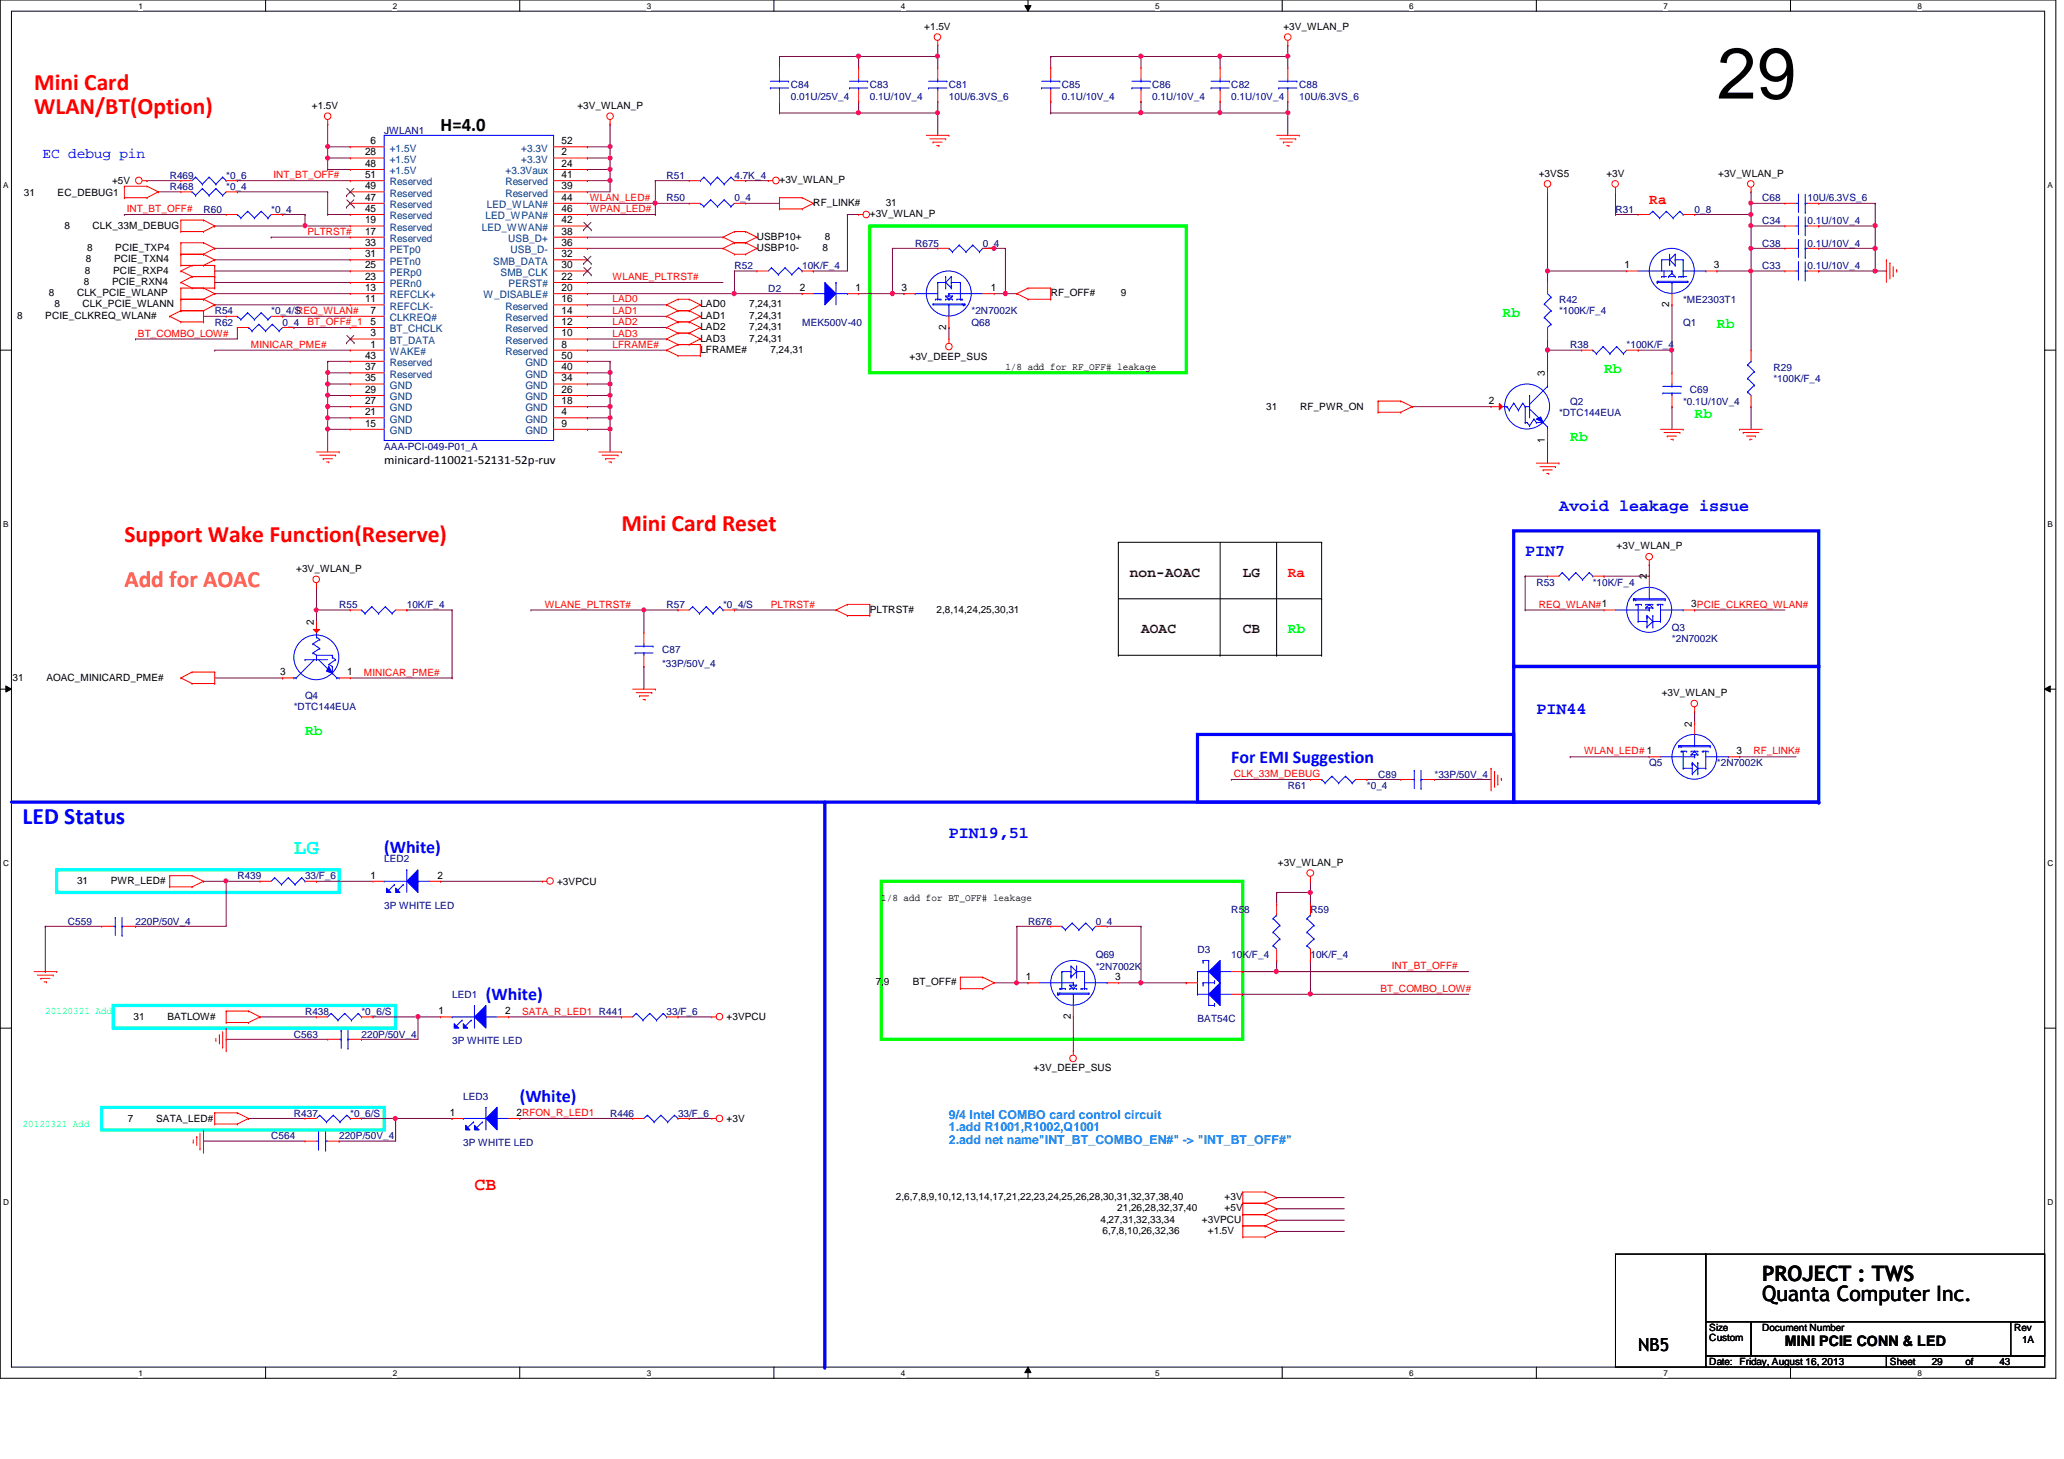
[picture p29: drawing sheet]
<svg xmlns="http://www.w3.org/2000/svg" width="297mm" height="210mm" viewBox="0 0 297 210" stroke-linecap="round" stroke-linejoin="round" font-family="sans-serif">
<defs><g id="words">
<text font-size="10.4" x="247.1" y="14.2">29</text>
<g font-size="3.4" fill="#f00">
<text x="4.9" y="13">Mini Card</text>
<text x="4.9" y="16.3">WLAN/BT(Option)</text>
<text x="17.9" y="78">Support Wake Function(Reserve)</text>
<text x="89.4" y="76.4">Mini Card Reset</text>
</g>
<text font-size="3.4" fill="#ff8000" x="17.9" y="84.5">Add for AOAC</text>
<text font-size="3.4" fill="#00f" x="3.3" y="118.6">LED Status</text>
<text font-size="3" fill="#0ff" x="42.3" y="122.8">LG</text>
<g font-size="3">
<text x="253.6" y="184.2">PROJECT : TWS</text>
<text x="253.6" y="187.2">Quanta Computer Inc.</text>
</g>
<text font-size="2.8" x="63.4" y="18.9">H=4.0</text>
<g font-size="2.6" fill="#00f">
<text x="177.2" y="109.7">For EMI Suggestion</text>
<text x="55.3" y="122.7">(White)</text>
<text x="69.9" y="143.8">(White)</text>
<text x="74.8" y="158.5">(White)</text>
</g>
<text font-size="2.6" fill="#f00" x="68.3" y="171.2">CB</text>
<text font-size="2.6" x="235.8" y="194.3">NB5</text>
<g font-size="2.4" fill="#00f">
<text x="224.4" y="73.4">Avoid leakage issue</text>
<text x="219.5" y="80">PIN7</text>
<text x="221.1" y="102.7">PIN44</text>
<text x="136.6" y="120.6">PIN19,51</text>
</g>
<text font-size="2.1" fill="#00f" x="6.1" y="22.7">EC debug pin</text>
<g font-size="2.1" fill="#f00">
<text x="237.4" y="29.3">Ra</text>
<text x="185.3" y="83">Ra</text>
</g>
<g font-size="2.1" fill="#0f0">
<text x="216.2" y="45.6">Rb</text>
<text x="247.1" y="47.2">Rb</text>
<text x="230.8" y="53.7">Rb</text>
<text x="226" y="63.5">Rb</text>
<text x="243.9" y="60.2">Rb</text>
<text x="185.3" y="91.1">Rb</text>
<text x="43.9" y="105.7">Rb</text>
</g>
<g font-size="2.1" fill="#400000">
<text x="162.6" y="83">non-AOAC</text>
<text x="178.9" y="83">LG</text>
<text x="164.2" y="91.1">AOAC</text>
<text x="178.9" y="91.1">CB</text>
</g>
<text font-size="2.1" x="256.9" y="193.7">MINI PCIE CONN &amp; LED</text>
<text font-size="1.8" x="55.3" y="66.7">minicard-110021-52131-52p-ruv</text>
<g font-size="1.8" fill="#0080ff">
<text x="136.6" y="161">9/4 Intel COMBO card control circuit</text>
<text x="136.6" y="162.8">1.add R1001,R1002,Q1001</text>
<text x="136.6" y="164.6">2.add net name&quot;INT_BT_COMBO_EN#&quot; -&gt; &quot;INT_BT_OFF#&quot;</text>
</g>
<g font-size="1.5">
<text x="52.5" y="22.4">28</text>
<text x="53.3" y="20.7">6</text>
<text x="80.8" y="20.7">52</text>
<text x="80.8" y="22.4">2</text>
<text x="52.5" y="25.6">51</text>
<text x="52.5" y="27.2">49</text>
<text x="52.5" y="28.9">47</text>
<text x="52.5" y="24">48</text>
<text x="80.8" y="25.6">41</text>
<text x="80.8" y="27.2">39</text>
<text x="80.8" y="28.9">44</text>
<text x="80.8" y="24">24</text>
<text x="52.5" y="30.5">45</text>
<text x="52.5" y="35.3">33</text>
<text x="52.5" y="32.1">19</text>
<text x="52.5" y="33.7">17</text>
<text x="80.8" y="30.5">46</text>
<text x="80.8" y="32.1">42</text>
<text x="80.8" y="33.7">38</text>
<text x="80.8" y="35.3">36</text>
<text x="52.5" y="37">31</text>
<text x="52.5" y="38.6">25</text>
<text x="52.5" y="40.3">23</text>
<text x="52.5" y="41.9">13</text>
<text x="80.8" y="37">32</text>
<text x="80.8" y="38.6">30</text>
<text x="80.8" y="40.3">22</text>
<text x="80.8" y="41.9">20</text>
<text x="115.1" y="41.9">2</text>
<text x="123.1" y="41.9">1</text>
<text x="129.7" y="41.9">3</text>
<text x="142.6" y="41.9">1</text>
<text x="233.8" y="38.6">1</text>
<text x="246.6" y="38.6">3</text>
<text x="52.5" y="43.5">11</text>
<text x="53.3" y="45.1">7</text>
<text x="53.3" y="46.7">5</text>
<text x="80.8" y="43.5">16</text>
<text x="80.8" y="45.1">14</text>
<text x="80.8" y="46.7">12</text>
<text x="136.2" y="47.5" transform="rotate(-90 136.2 47.5)">2</text>
<text x="240.2" y="44.2" transform="rotate(-90 240.2 44.2)">2</text>
<text x="52.5" y="51.6">43</text>
<text x="52.5" y="53.3">37</text>
<text x="53.3" y="48.4">3</text>
<text x="53.3" y="50">1</text>
<text x="80.8" y="51.6">50</text>
<text x="80.8" y="53.3">40</text>
<text x="80.8" y="48.4">10</text>
<text x="80.8" y="50">8</text>
<text x="52.5" y="54.9">35</text>
<text x="52.5" y="56.5">29</text>
<text x="52.5" y="58.1">27</text>
<text x="52.5" y="59.7">21</text>
<text x="80.8" y="54.9">34</text>
<text x="80.8" y="56.5">26</text>
<text x="80.8" y="58.1">18</text>
<text x="80.8" y="59.7">4</text>
<text x="214.3" y="58.1">2</text>
<text x="222.3" y="54.1" transform="rotate(-90 222.3 54.1)">3</text>
<text x="52.5" y="61.4">15</text>
<text x="80.8" y="61.4">9</text>
<text x="222.3" y="63.7" transform="rotate(-90 222.3 63.7)">1</text>
<text x="237" y="83.4" transform="rotate(-90 237 83.4)">2</text>
<text x="45.2" y="89.9" transform="rotate(-90 45.2 89.9)">2</text>
<text x="243.4" y="87.4">3PCIE_CLKREQ_WLAN#</text>
<text x="40.3" y="97.2">3</text>
<text x="50" y="97.2">1</text>
<text x="243.5" y="104.5" transform="rotate(-90 243.5 104.5)">2</text>
<text x="249.9" y="108.5">3</text>
<text x="53.3" y="126.4">1</text>
<text x="62.9" y="126.4">2</text>
<text x="147.6" y="141">1</text>
<text x="160.5" y="141">3</text>
<text x="63.1" y="145.9">1</text>
<text x="72.7" y="145.9">2</text>
<text x="154.1" y="146.6" transform="rotate(-90 154.1 146.6)">2</text>
<text x="64.7" y="160.5">1</text>
<text x="74.3" y="160.5">2RFON_R_LED1</text>
</g>
<g font-size="1.5" fill="#004080">
<text x="56.1" y="23.4">+1.5V</text>
<text x="56.1" y="21.8">+1.5V</text>
<text x="75" y="21.8">+3.3V</text>
<text x="75" y="23.4">+3.3V</text>
<text x="56.1" y="26.7">Reserved</text>
<text x="56.1" y="28.3">Reserved</text>
<text x="56.1" y="29.9">Reserved</text>
<text x="56.1" y="25.1">+1.5V</text>
<text x="70.1" y="29.9">LED_WLAN#</text>
<text x="72.7" y="26.7">Reserved</text>
<text x="72.7" y="28.3">Reserved</text>
<text x="72.8" y="25.1">+3.3Vaux</text>
<text x="56.1" y="31.5">Reserved</text>
<text x="56.1" y="33.2">Reserved</text>
<text x="56.1" y="34.8">Reserved</text>
<text x="69.3" y="33.2">LED_WWAN#</text>
<text x="69.9" y="31.5">LED_WPAN#</text>
<text x="73.1" y="34.8">USB_D+</text>
<text x="56.1" y="36.4">PETp0</text>
<text x="56.1" y="38.1">PETn0</text>
<text x="56.1" y="39.7">PERp0</text>
<text x="56.1" y="41.3">PERn0</text>
<text x="71" y="38.1">SMB_DATA</text>
<text x="72" y="39.7">SMB_CLK</text>
<text x="73.2" y="41.3">PERST#</text>
<text x="73.5" y="36.4">USB_D-</text>
<text x="56.1" y="42.9">REFCLK+</text>
<text x="56.1" y="44.5">REFCLK-</text>
<text x="56.1" y="46.2">CLKREQ#</text>
<text x="56.1" y="47.8">BT_CHCLK</text>
<text x="69.6" y="42.9">W_DISABLE#</text>
<text x="72.7" y="44.5">Reserved</text>
<text x="72.7" y="46.2">Reserved</text>
<text x="72.7" y="47.8">Reserved</text>
<text x="56.1" y="52.7">Reserved</text>
<text x="56.1" y="49.4">BT_DATA</text>
<text x="56.1" y="51.1">WAKE#</text>
<text x="72.7" y="49.4">Reserved</text>
<text x="72.7" y="51.1">Reserved</text>
<text x="75.6" y="52.7">GND</text>
<text x="56.1" y="54.3">Reserved</text>
<text x="56.1" y="55.9">GND</text>
<text x="56.1" y="57.6">GND</text>
<text x="56.1" y="59.2">GND</text>
<text x="75.6" y="54.3">GND</text>
<text x="75.6" y="55.9">GND</text>
<text x="75.6" y="57.6">GND</text>
<text x="75.6" y="59.2">GND</text>
<text x="56.1" y="60.8">GND</text>
<text x="56.1" y="62.4">GND</text>
<text x="75.6" y="62.4">GND</text>
<text x="75.6" y="60.8">GND</text>
</g>
<g font-size="1.4">
<text x="133" y="4.3">+1.5V</text>
<text x="184.7" y="4.3">+3V_WLAN_P</text>
<text x="44.9" y="15.7">+1.5V</text>
<text x="83.1" y="15.7">+3V_WLAN_P</text>
<text x="3.4" y="28.2">31</text>
<text x="8.3" y="28.2">EC_DEBUG1</text>
<text x="16.1" y="26.5">+5V</text>
<text x="112.2" y="26.4">+3V_WLAN_P</text>
<text x="117" y="29.6">RF_LINK#</text>
<text x="127.5" y="29.6">31</text>
<text x="221.4" y="25.4">+3VS5</text>
<text x="231.2" y="25.4">+3V</text>
<text x="247.3" y="25.4">+3V_WLAN_P</text>
<text x="9.3" y="32.9">8</text>
<text x="13.3" y="32.9">CLK_33M_DEBUG</text>
<text x="108.9" y="34.5">USBP10+</text>
<text x="118.7" y="34.5">8</text>
<text x="125.2" y="31.2">+3V_WLAN_P</text>
<text x="12.1" y="41">8</text>
<text x="12.2" y="39.4">8</text>
<text x="12.4" y="37.8">8</text>
<text x="12.5" y="36.1">8</text>
<text x="16.1" y="41">PCIE_RXN4</text>
<text x="16.3" y="39.4">PCIE_RXP4</text>
<text x="16.4" y="37.8">PCIE_TXN4</text>
<text x="16.6" y="36.1">PCIE_TXP4</text>
<text x="108.9" y="36.1">USBP10-</text>
<text x="118.4" y="36.1">8</text>
<text x="2.5" y="45.9">8</text>
<text x="6.5" y="45.9">PCIE_CLKREQ_WLAN#</text>
<text x="7" y="42.6">8</text>
<text x="7.8" y="44.2">8</text>
<text x="11.1" y="42.6">CLK_PCIE_WLANP</text>
<text x="11.9" y="44.2">CLK_PCIE_WLANN</text>
<text x="100.8" y="44.2">LAD0</text>
<text x="100.8" y="45.9">LAD1</text>
<text x="100.8" y="47.5">LAD2</text>
<text x="107.8" y="44.2">7,24,31</text>
<text x="107.8" y="45.9">7,24,31</text>
<text x="107.8" y="47.5">7,24,31</text>
<text x="151.2" y="42.6">RF_OFF#</text>
<text x="161.3" y="42.6">9</text>
<text x="100.8" y="50.8">LFRAME#</text>
<text x="100.8" y="49.1">LAD3</text>
<text x="107.8" y="49.1">7,24,31</text>
<text x="110.9" y="50.8">7,24,31</text>
<text x="130.9" y="51.7">+3V_DEEP_SUS</text>
<text x="144.7" y="53.2">1/8 add for RF_OFF# leakage</text>
<text x="182.2" y="59.1">31</text>
<text x="187.1" y="59.1">RF_PWR_ON</text>
<text x="42.6" y="82.3">+3V_WLAN_P</text>
<text x="232.7" y="79">+3V_WLAN_P</text>
<text x="125.2" y="88.1">PLTRST#</text>
<text x="134.8" y="88.1">2,8,14,24,25,30,31</text>
<text x="1.8" y="97.9">31</text>
<text x="6.7" y="97.9">AOAC_MINICARD_PME#</text>
<text x="239.1" y="100.2">+3V_WLAN_P</text>
<text x="183.9" y="124.5">+3V_WLAN_P</text>
<text x="11.1" y="127.2">31</text>
<text x="16" y="127.2">PWR_LED#</text>
<text x="80.2" y="127.3">+3VPCU</text>
<text x="126.8" y="129.6">1/8 add for BT_OFF# leakage</text>
<text x="126" y="141.8">7,9</text>
<text x="131.4" y="141.8">BT_OFF#</text>
<text x="19.2" y="146.8">31</text>
<text x="24.1" y="146.8">BATLOW#</text>
<text x="104.6" y="146.8">+3VPCU</text>
<text x="148.8" y="154.1">+3V_DEEP_SUS</text>
<text x="18.4" y="161.5">7</text>
<text x="22.5" y="161.5">SATA_LED#</text>
<text x="104.6" y="161.5">+3V</text>
<text x="128.9" y="172.7">2,6,7,8,9,10,12,13,14,17,21,22,23,24,25,26,28,30,31,32,37,38,40</text>
<text x="176.2" y="172.7">+3V</text>
<text x="158.4" y="175.9">4,27,31,32,33,34</text>
<text x="158.7" y="177.5">6,7,8,10,26,32,36</text>
<text x="160.8" y="174.3">21,26,28,32,37,40</text>
<text x="173" y="175.9">+3VPCU</text>
<text x="173.8" y="177.5">+1.5V</text>
<text x="176.2" y="174.3">+5V</text>
<text x="246" y="191.5">Size</text>
<text x="253.6" y="191.5">Document Number</text>
<text x="289.9" y="191.5">Rev</text>
<text x="246" y="196.4">Date: Friday, August 16, 2013</text>
<text x="246" y="193">Custom</text>
<text x="272" y="196.4">Sheet</text>
<text x="278" y="196.4">29</text>
<text x="282.9" y="196.4">of</text>
<text x="287.7" y="196.4">43</text>
<text x="291" y="193.2">1A</text>
</g>
<g font-size="1.4" fill="#000080">
<text x="113.8" y="12.7">C84</text>
<text x="113.8" y="14.4">0.01U/25V_4</text>
<text x="125.2" y="12.7">C83</text>
<text x="125.2" y="14.4">0.1U/10V_4</text>
<text x="136.6" y="12.7">C81</text>
<text x="136.6" y="14.4">10U/6.3VS_6</text>
<text x="152.8" y="12.7">C85</text>
<text x="152.8" y="14.4">0.1U/10V_4</text>
<text x="165.8" y="12.7">C86</text>
<text x="165.8" y="14.4">0.1U/10V_4</text>
<text x="177.2" y="12.7">C82</text>
<text x="177.2" y="14.4">0.1U/10V_4</text>
<text x="187" y="12.7">C88</text>
<text x="187" y="14.4">10U/6.3VS_6</text>
<text x="55.3" y="19.2">JWLAN1</text>
<text x="24.4" y="25.7">R469</text>
<text x="24.4" y="27.3">R468</text>
<text x="32.6" y="25.7">*0_6</text>
<text x="32.6" y="27.3">*0_4</text>
<text x="95.9" y="29">R50</text>
<text x="95.9" y="25.7">R51</text>
<text x="105.7" y="29">0_4</text>
<text x="105.7" y="25.7">4.7K_4</text>
<text x="253.6" y="29">C68</text>
<text x="260.1" y="29">10U/6.3VS_6</text>
<text x="29.3" y="30.6">R60</text>
<text x="39" y="30.6">*0_4</text>
<text x="131.7" y="35.5">R675</text>
<text x="141.4" y="35.5">0_4</text>
<text x="232.5" y="30.6">R31</text>
<text x="243.9" y="30.6">0_8</text>
<text x="253.6" y="35.5">C38</text>
<text x="253.6" y="32.2">C34</text>
<text x="260.1" y="35.5">0.1U/10V_4</text>
<text x="260.1" y="32.2">0.1U/10V_4</text>
<text x="105.7" y="38.7">R52</text>
<text x="110.6" y="42">D2</text>
<text x="115.4" y="38.7">10K/F_4</text>
<text x="253.6" y="38.7">C33</text>
<text x="260.1" y="38.7">0.1U/10V_4</text>
<text x="30.9" y="46.9">R62</text>
<text x="30.9" y="45.2">R54</text>
<text x="39" y="45.2">*0_4/S</text>
<text x="40.7" y="46.9">0_4</text>
<text x="115.4" y="46.9">MEK500V-40</text>
<text x="139.8" y="46.9">Q68</text>
<text x="139.8" y="45.2">*2N7002K</text>
<text x="224.4" y="43.6">R42</text>
<text x="224.4" y="45.2">*100K/F_4</text>
<text x="242.2" y="46.9">Q1</text>
<text x="242.2" y="43.6">*ME2303T1</text>
<text x="226" y="50.1">R38</text>
<text x="234.1" y="50.1">*100K/F_4</text>
<text x="255.2" y="53.3">R29</text>
<text x="224.4" y="59.9">*DTC144EUA</text>
<text x="226" y="58.3">Q2</text>
<text x="242.2" y="58.3">*0.1U/10V_4</text>
<text x="243.2" y="56.6">C69</text>
<text x="255.2" y="55">*100K/F_4</text>
<text x="55.3" y="64.7">AAA-PCI-049-P01_A</text>
<text x="48.8" y="87.5">R55</text>
<text x="58.5" y="87.5">10K/F_4</text>
<text x="95.9" y="87.5">R57</text>
<text x="104.1" y="87.5">*0_4/S</text>
<text x="221.1" y="84.2">R53</text>
<text x="229.2" y="84.2">*10K/F_4</text>
<text x="95.3" y="94">C87</text>
<text x="95.3" y="95.9">*33P/50V_4</text>
<text x="240.6" y="90.8">Q3</text>
<text x="240.6" y="92.4">*2N7002K</text>
<text x="43.9" y="100.5">Q4</text>
<text x="42.3" y="102.1">*DTC144EUA</text>
<text x="185.3" y="113.5">R61</text>
<text x="196.7" y="113.5">*0_4</text>
<text x="198.3" y="111.9">C89</text>
<text x="206.5" y="111.9">*33P/50V_4</text>
<text x="237.4" y="110.2">Q5</text>
<text x="247.1" y="110.2">*2N7002K</text>
<text x="55.3" y="124.1">LED2</text>
<text x="34.2" y="126.5">R439</text>
<text x="43.9" y="126.5">33/F_6</text>
<text x="55.3" y="130.7">3P WHITE LED</text>
<text x="177.2" y="131.4">R58</text>
<text x="188.6" y="131.4">R59</text>
<text x="9.8" y="133">C559</text>
<text x="19.5" y="133">220P/50V_4</text>
<text x="148" y="133">R676</text>
<text x="157.7" y="137.9">Q69</text>
<text x="157.7" y="133">0_4</text>
<text x="172.3" y="137.1">D3</text>
<text x="177.2" y="137.9">10K/F_4</text>
<text x="188.6" y="137.9">10K/F_4</text>
<text x="65.1" y="143.6">LED1</text>
<text x="157.7" y="139.5">*2N7002K</text>
<text x="42.3" y="149.3">C563</text>
<text x="43.9" y="146">R438</text>
<text x="52" y="146">*0_6/S</text>
<text x="52" y="149.3">220P/50V_4</text>
<text x="95.9" y="146">33/F_6</text>
<text x="172.3" y="147">BAT54C</text>
<text x="65.1" y="150.2">3P WHITE LED</text>
<text x="42.3" y="160.7">R437</text>
<text x="50.4" y="160.7">*0_6/S</text>
<text x="66.7" y="158.2">LED3</text>
<text x="87.8" y="160.7">R446</text>
<text x="97.6" y="160.7">33/F_6</text>
<text x="39" y="163.9">C564</text>
<text x="48.8" y="163.9">220P/50V_4</text>
<text x="66.7" y="164.9">3P WHITE LED</text>
</g>
<g font-size="1.4" fill="#f00">
<text x="39.4" y="25.7">INT_BT_OFF#</text>
<text x="84.9" y="28.9">WLAN_LED#</text>
<text x="18.2" y="30.5">INT_BT_OFF#</text>
<text x="44.2" y="33.8">PLTRST#</text>
<text x="84.9" y="30.5">WPAN_LED#</text>
<text x="88.1" y="40.3">WLANE_PLTRST#</text>
<text x="42.6" y="45.2">REQ_WLAN#</text>
<text x="44.2" y="46.8">BT_OFF#_1</text>
<text x="88.1" y="43.5">LAD0</text>
<text x="88.1" y="45.2">LAD1</text>
<text x="88.1" y="46.8">LAD2</text>
<text x="19.9" y="48.4">BT_COMBO_LOW#</text>
<text x="36.1" y="50">MINICAR_PME#</text>
<text x="88.1" y="50">LFRAME#</text>
<text x="88.1" y="48.4">LAD3</text>
<text x="78.4" y="87.4">WLANE_PLTRST#</text>
<text x="110.9" y="87.4">PLTRST#</text>
<text x="221.4" y="87.4">REQ_WLAN#1</text>
<text x="52.4" y="97.2">MINICAR_PME#</text>
<text x="177.5" y="111.8">CLK_33M_DEBUG</text>
<text x="228" y="108.5">WLAN_LED# 1</text>
<text x="252.3" y="108.5">RF_LINK#</text>
<text x="198.7" y="142.7">BT_COMBO_LOW#</text>
<text x="200.3" y="139.4">INT_BT_OFF#</text>
<text x="75.1" y="146">SATA_R_LED1 R441</text>
</g>
<g font-size="1.4" fill="#0ff">
<text x="6.5" y="145.8">20120321 Add</text>
<text x="3.3" y="162.1">20120321 Add</text>
</g>
<g font-size="1.2">
<text x="19.9" y="1.2">1</text>
<text x="56.5" y="1.2">2</text>
<text x="93.1" y="1.2">3</text>
<text x="129.7" y="1.2">4</text>
<text x="166.2" y="1.2">5</text>
<text x="202.8" y="1.2">6</text>
<text x="239.4" y="1.2">7</text>
<text x="276" y="1.2">8</text>
<text x=".5" y="27.1">A</text>
<text x="294.7" y="27.1">A</text>
<text x=".5" y="75.8">B</text>
<text x="294.7" y="75.8">B</text>
<text x=".5" y="124.6">C</text>
<text x="294.7" y="124.6">C</text>
<text x=".5" y="173.4">D</text>
<text x="294.7" y="173.4">D</text>
<text x="19.9" y="197.9">1</text>
<text x="56.5" y="197.9">2</text>
<text x="93.1" y="197.9">3</text>
<text x="129.7" y="197.9">4</text>
<text x="166.2" y="197.9">5</text>
<text x="202.8" y="197.9">6</text>
<text x="239.4" y="197.9">7</text>
<text x="276" y="197.9">8</text>
</g>
</g></defs>
<path d="M0 0h295.9v198.3h-295.9zM1.6 1.6h292.7v195.1h-292.7z" fill="none" stroke="#000" stroke-width=".14"/>
<g fill="#fff">
<path d="M19.9 .2h.6v1.3h-.6z"/>
<path d="M19.9 196.8h.6v1.4h-.6z"/>
</g>
<path d="M38.2 0v1.6M38.2 196.7v1.6" fill="none" stroke="#000" stroke-width=".14"/>
<g fill="#fff">
<path d="M56.5 .2h.6v1.3h-.6z"/>
<path d="M56.5 196.8h.6v1.4h-.6z"/>
</g>
<path d="M74.8 0v1.6M74.8 196.7v1.6" fill="none" stroke="#000" stroke-width=".14"/>
<g fill="#fff">
<path d="M93.1 .2h.6v1.3h-.6z"/>
<path d="M93.1 196.8h.6v1.4h-.6z"/>
</g>
<path d="M111.4 0v1.6M111.4 196.7v1.6" fill="none" stroke="#000" stroke-width=".14"/>
<g fill="#fff">
<path d="M129.7 .2h.6v1.3h-.6z"/>
<path d="M129.7 196.8h.6v1.4h-.6z"/>
</g>
<path d="M147.5 .8h.9l-.4 .8zM148 0v1.6M148 196.7l.4 .8h-.9zM148 196.7v1.6" fill="none" stroke="#000" stroke-width=".14"/>
<path d="M147.5 .8h.9l-.4 .8zM148 196.7l.4 .8h-.9z" fill="#000"/>
<g fill="#fff">
<path d="M166.2 .2h.6v1.3h-.6z"/>
<path d="M166.2 196.8h.6v1.4h-.6z"/>
</g>
<path d="M184.5 0v1.6M184.5 196.7v1.6" fill="none" stroke="#000" stroke-width=".14"/>
<g fill="#fff">
<path d="M202.8 .2h.6v1.3h-.6z"/>
<path d="M202.8 196.8h.6v1.4h-.6z"/>
</g>
<path d="M221.1 0v1.6M221.1 196.7v1.6" fill="none" stroke="#000" stroke-width=".14"/>
<g fill="#fff">
<path d="M239.4 .2h.6v1.3h-.6z"/>
<path d="M239.4 196.8h.6v1.4h-.6z"/>
</g>
<path d="M257.7 0v1.6M257.7 196.7v1.6" fill="none" stroke="#000" stroke-width=".14"/>
<g fill="#fff">
<path d="M276 .2h.6v1.3h-.6z"/>
<path d="M276 196.8h.6v1.4h-.6z"/>
<path d="M.5 26h.7v1.3h-.7z"/>
<path d="M294.7 26h.7v1.3h-.7z"/>
<path d="M.5 74.8h.7v1.3h-.7z"/>
<path d="M294.7 74.8h.7v1.3h-.7z"/>
</g>
<path d="M0 50.4h1.6M294.3 50.4h1.6" fill="none" stroke="#000" stroke-width=".14"/>
<g fill="#fff">
<path d="M.5 123.5h.8v1.3h-.8z"/>
<path d="M294.7 123.5h.8v1.3h-.8z"/>
</g>
<path d="M0 99.1h1.6M.8 98.7l.8 .4-.8 .5zM294.3 99.1l.8-.4v.9zM294.3 99.1h1.6" fill="none" stroke="#000" stroke-width=".14"/>
<path d="M.8 98.7l.8 .4-.8 .5zM294.3 99.1l.8-.4v.9z" fill="#000"/>
<g fill="#fff">
<path d="M.5 172.3h.8v1.3h-.8z"/>
<path d="M294.7 172.3h.8v1.3h-.8z"/>
</g>
<path d="M0 147.9h1.6M294.3 147.9h1.6" fill="none" stroke="#000" stroke-width=".14"/>
<path d="M16.3 144.7h40.6v3.2h-40.6z" fill="none" stroke="#0ff" stroke-width=".47"/>
<path d="M1.6 115.4h260.1" fill="none" stroke="#00f" stroke-width=".47"/>
<circle cx="261.7" cy="115.4" r=".23" fill="#00f"/>
<path d="M14.6 159.3h40.7v3.3h-40.7z" fill="none" stroke="#0ff" stroke-width=".47"/>
<path d="M118.7 115.4v81.3" fill="none" stroke="#00f" stroke-width=".47"/>
<circle cx="118.7" cy="196.7" r=".23" fill="#00f"/>
<path d="M8.2 125.1h40.6v3.3h-40.6z" fill="none" stroke="#0ff" stroke-width=".47"/>
<path d="M217.8 76.4h43.9v19.5h-43.9zM217.8 95.9h43.9v19.5h-43.9zM172.3 105.7h45.5v9.7h-45.5z" fill="none" stroke="#00f" stroke-width=".47"/>
<g fill="none" stroke="#000" stroke-width=".14">
<path d="M160.9 78h.1M160.9 78v16.3M160.9 78h29.3M175.6 78v16.3M183.7 78v16.3M190.2 78h.1M190.2 78v16.3M160.9 94.3h.1M160.9 94.3h29.3M160.9 86.1h29.3M175.6 94.3h.1M183.7 94.3h.1"/>
<path d="M190.2 94.3h.1M190.2 86.1h.1"/>
</g>
<path d="M125.2 32.5h45.5v21.1h-45.5zM126.8 126.8h52.1v22.7h-52.1z" fill="none" stroke="#0f0" stroke-width=".47"/>
<g fill="none" stroke="#800040" stroke-width=".14">
<path d="M17.9 30.9h.1M17.9 30.9h14.7M34.2 27.6h.1M34.2 26h.1M34.2 27.6h13M34.2 26h16.2M94.3 29.3h.1M94.3 29.3h4.9M222.7 27.6h.1M222.7 27.6v11.4M232.5 27.6h.1M232.5 30.9h.1"/>
<path d="M232.5 30.9h3.3M232.5 27.6v3.3M252 39h.1M252 39h4.9M40.7 45.5h.1M40.7 45.5h9.7M222.7 50.4h.1M222.7 50.4v3.2M252 58.5h.1M252 58.5v3.3M30.9 97.5h9.8M40.7 97.5h.1"/>
<path d="M73.2 146.3h16.2M89.4 146.3h.1M97.6 146.3h.1M97.6 146.3h4.8"/>
</g>
<circle cx="222.7" cy="50.4" r=".31" fill="#f0f"/>
<circle cx="222.7" cy="50.4" r=".31" fill="none" stroke="#f0f" stroke-width=".14"/>
<path d="M252 29.3h.1M252 29.3h4.9M269.9 35.7h.1M269.9 35.7v3.3" fill="none" stroke="#800040" stroke-width=".14"/>
<circle cx="269.9" cy="39" r=".31" fill="#f0f"/>
<circle cx="269.9" cy="39" r=".31" fill="none" stroke="#f0f" stroke-width=".14"/>
<circle cx="269.9" cy="35.7" r=".31" fill="#f0f"/>
<circle cx="269.9" cy="35.7" r=".31" fill="none" stroke="#f0f" stroke-width=".14"/>
<g fill="none" stroke="#800040" stroke-width=".14">
<path d="M252 35.7h.1M252 39h.1M252 35.7h4.9M252 39v11.4M261.7 32.5h.1M261.7 29.3h.1M261.7 35.7h.1M261.7 39h.1M261.7 39h9.8M261.7 35.7h8.2M261.7 29.3h8.2M269.9 39h.1"/>
<path d="M269.9 29.3h.1M269.9 29.3v3.2h-8.2M222.7 63.4h.1M222.7 63.4v3.2"/>
</g>
<circle cx="269.9" cy="32.5" r=".31" fill="#f0f"/>
<circle cx="269.9" cy="32.5" r=".31" fill="none" stroke="#f0f" stroke-width=".14"/>
<path d="M243.9 30.9h.1M243.9 30.9h8.1M252 32.5h.1M252 32.5h4.9M252 32.5v3.2M269.9 32.5h.1M269.9 32.5v3.2" fill="none" stroke="#800040" stroke-width=".14"/>
<circle cx="252" cy="32.5" r=".3" fill="#f0f"/>
<circle cx="252" cy="32.5" r=".3" fill="none" stroke="#f0f" stroke-width=".14"/>
<path d="M252 30.9h.1M252 27.6h.1M252 27.6v1.7M252 30.9v1.6" fill="none" stroke="#800040" stroke-width=".14"/>
<circle cx="252" cy="29.2" r=".3" fill="#f0f"/>
<circle cx="252" cy="29.2" r=".3" fill="none" stroke="#f0f" stroke-width=".14"/>
<g fill="none" stroke="#800040" stroke-width=".14">
<path d="M175.6 8.1h.1M175.6 8.1v1.6M185.3 8.1h.1M185.3 8.1v1.6M21.2 26h.1M21.2 26h4.8M203.2 58.5h.1M203.2 58.5h11.4M50.4 97.5h14.7M65.1 97.5h.1M219.5 82.9h.1M219.5 87.8h.1"/>
<path d="M219.5 82.9h3.2M219.5 87.8h11.3M219.5 82.9v4.9M230.8 82.9h.1M237.4 81.3h.1M237.4 81.3v1.6h-6.6M243.9 87.8h.1M243.9 87.8h13M250.4 108.9h.1M250.4 108.9h8.1M6.5 133.3h.1M6.5 133.3h8.1"/>
<path d="M32.6 126.8h.1M32.6 126.8h4.8M45.5 126.8h.1M45.5 126.8h8.2M63.4 126.8h.1M63.4 126.8h14.7M35.8 160.9h.1M35.8 160.9h8.1M52 160.9h4.9M56.9 160.9h.1M74.8 160.9h.1M74.8 160.9h16.3"/>
<path d="M99.2 160.9h.1M99.2 160.9h3.2"/>
</g>
<circle cx="185.3" cy="8.1" r=".3" fill="#f0f"/>
<circle cx="185.3" cy="8.1" r=".3" fill="none" stroke="#f0f" stroke-width=".14"/>
<path d="M175.6 8.1h.1M175.6 14.6h.1M175.6 16.3h.1M175.6 14.6v1.7M175.6 16.3h9.7M185.3 16.3h.1M185.3 6.5h.1M185.3 14.6h.1M185.3 6.5v1.6h-9.7M185.3 14.6v4.9" fill="none" stroke="#800040" stroke-width=".14"/>
<circle cx="185.3" cy="16.2" r=".3" fill="#f0f"/>
<circle cx="185.3" cy="16.2" r=".3" fill="none" stroke="#f0f" stroke-width=".14"/>
<path d="M151.2 8.1h.1M151.2 14.6h.1M151.2 8.1v1.6M151.2 14.6v1.7M164.2 8.1h.1M164.2 14.6h.1M164.2 8.1v1.6M164.2 14.6v1.7M164.2 8.1h11.4M243.9 102.4h.1M243.9 102.4v1.6" fill="none" stroke="#800040" stroke-width=".14"/>
<circle cx="175.6" cy="8.1" r=".3" fill="#f0f"/>
<circle cx="175.6" cy="8.1" r=".3" fill="none" stroke="#f0f" stroke-width=".14"/>
<circle cx="164.2" cy="8.1" r=".31" fill="#f0f"/>
<circle cx="164.2" cy="8.1" r=".31" fill="none" stroke="#f0f" stroke-width=".14"/>
<path d="M151.2 8.1h.1M151.2 8.1h13M164.2 16.3h.1M164.2 16.3h11.4" fill="none" stroke="#800040" stroke-width=".14"/>
<circle cx="175.6" cy="16.2" r=".3" fill="#f0f"/>
<circle cx="175.6" cy="16.2" r=".3" fill="none" stroke="#f0f" stroke-width=".14"/>
<circle cx="164.2" cy="16.2" r=".31" fill="#f0f"/>
<circle cx="164.2" cy="16.2" r=".31" fill="none" stroke="#f0f" stroke-width=".14"/>
<g fill="none" stroke="#800040" stroke-width=".14">
<path d="M151.2 16.3h.1M151.2 16.3h13M45.5 87.8h.1M45.5 87.8h4.9M45.5 87.8v1.6M58.5 87.8h.1M58.5 87.8h6.6M65.1 87.8h.1M65.1 87.8v9.7M226 108.9h.1M226 108.9h11.4M19.5 133.3h.1"/>
<path d="M19.5 133.3h13.1"/>
</g>
<circle cx="45.5" cy="87.8" r=".3" fill="#f0f"/>
<circle cx="45.5" cy="87.8" r=".3" fill="none" stroke="#f0f" stroke-width=".14"/>
<path d="M112.2 8.1h.1M112.2 8.1v1.6M112.2 8.1h11.4M123.6 8.1h.1M123.6 8.1v1.6M29.3 45.5h.1M29.3 45.5h3.3M45.5 84.5h.1M45.5 84.5v3.3M6.5 139.8h.1M6.5 133.3v6.5" fill="none" stroke="#800040" stroke-width=".14"/>
<circle cx="123.6" cy="8.1" r=".31" fill="#f0f"/>
<circle cx="123.6" cy="8.1" r=".31" fill="none" stroke="#f0f" stroke-width=".14"/>
<path d="M112.2 14.6h.1M112.2 14.6v1.7M123.6 8.1h.1M123.6 8.1h11.4" fill="none" stroke="#800040" stroke-width=".14"/>
<circle cx="134.9" cy="8.1" r=".3" fill="#f0f"/>
<circle cx="134.9" cy="8.1" r=".3" fill="none" stroke="#f0f" stroke-width=".14"/>
<path d="M123.6 16.3h.1M123.6 16.3h11.4M135 8.1h.1M135 6.5h.1M135 6.5v3.2" fill="none" stroke="#800040" stroke-width=".14"/>
<circle cx="134.9" cy="16.2" r=".3" fill="#f0f"/>
<circle cx="134.9" cy="16.2" r=".3" fill="none" stroke="#f0f" stroke-width=".14"/>
<path d="M112.2 16.3h.1M123.6 14.6h.1M123.6 14.6v1.7h-11.4M135 16.3h.1M135 16.3v3.2" fill="none" stroke="#800040" stroke-width=".14"/>
<circle cx="123.6" cy="16.2" r=".31" fill="#f0f"/>
<circle cx="123.6" cy="16.2" r=".31" fill="none" stroke="#f0f" stroke-width=".14"/>
<path d="M135 14.6h.1M135 14.6v1.7M94.3 26h.1M94.3 26v3.3" fill="none" stroke="#800040" stroke-width=".14"/>
<circle cx="94.3" cy="29.2" r=".3" fill="#f0f"/>
<circle cx="94.3" cy="29.2" r=".3" fill="none" stroke="#f0f" stroke-width=".14"/>
<g fill="none" stroke="#800040" stroke-width=".14">
<path d="M47.2 17.9h.1M47.2 17.9v6.5M47.2 24.4h.1M47.2 22.7h.1M47.2 21.1h.1M47.2 24.4h3.2M84.5 21.1h.1M84.5 22.7h.1M84.5 29.3h9.8M84.5 21.1h3.3M84.5 22.7h3.3M87.8 26h.1"/>
<path d="M87.8 26v1.6M94.3 26h.1M94.3 29.3h.1M94.3 26h4.9M105.7 39h.1M105.7 39v3.2h-21.2M47.2 52h.1M47.2 52h3.2M84.5 42.2h.1"/>
</g>
<circle cx="87.8" cy="26" r=".31" fill="#f0f"/>
<circle cx="87.8" cy="26" r=".31" fill="none" stroke="#f0f" stroke-width=".14"/>
<path d="M84.5 24.4h.1M84.5 24.4h3.3" fill="none" stroke="#800040" stroke-width=".14"/>
<circle cx="87.8" cy="24.3" r=".3" fill="#f0f"/>
<circle cx="87.8" cy="24.3" r=".3" fill="none" stroke="#f0f" stroke-width=".14"/>
<g fill="none" stroke="#800040" stroke-width=".14">
<path d="M87.8 17.9h.1M87.8 17.9v4.8M84.5 26h.1M84.5 27.6h.1M84.5 26h3.3M84.5 27.6h3.3M87.8 21.1h.1M30.9 50.4h.1M30.9 42.2h.1M30.9 43.9h.1M30.9 50.4h19.5M30.9 42.2h19.5"/>
<path d="M30.9 43.9h19.5"/>
</g>
<circle cx="87.8" cy="22.7" r=".3" fill="#f0f"/>
<circle cx="87.8" cy="22.7" r=".3" fill="none" stroke="#f0f" stroke-width=".14"/>
<circle cx="87.8" cy="21.1" r=".3" fill="#f0f"/>
<circle cx="87.8" cy="21.1" r=".3" fill="none" stroke="#f0f" stroke-width=".14"/>
<path d="M87.8 24.4h.1M87.8 22.7h.1M87.8 22.7v3.3M84.5 52h.1M84.5 53.6h.1M84.5 52h3.3M84.5 53.6h3.3" fill="none" stroke="#800040" stroke-width=".14"/>
<circle cx="87.8" cy="53.6" r=".3" fill="#f0f"/>
<circle cx="87.8" cy="53.6" r=".3" fill="none" stroke="#f0f" stroke-width=".14"/>
<g fill="none" stroke="#800040" stroke-width=".14">
<path d="M84.5 35.7h.1M84.5 34.1h.1M84.5 35.7h19.6M84.5 34.1h19.6M84.5 50.4h.1M84.5 43.9h.1M84.5 45.5h.1M84.5 48.8h.1M84.5 47.1h.1M84.5 40.6h.1M84.5 50.4h11.4M84.5 43.9h11.4"/>
<path d="M84.5 45.5h11.4M84.5 48.8h11.4M84.5 47.1h11.4M84.5 40.6h19.6M105.7 42.2h9.7M115.4 42.2h.1"/>
</g>
<circle cx="105.7" cy="42.2" r=".31" fill="#f0f"/>
<circle cx="105.7" cy="42.2" r=".31" fill="none" stroke="#f0f" stroke-width=".14"/>
<path d="M87.8 52h.1M87.8 52v1.6M87.8 61.8h.1M87.8 61.8v3.2" fill="none" stroke="#800040" stroke-width=".14"/>
<circle cx="87.8" cy="61.7" r=".3" fill="#f0f"/>
<circle cx="87.8" cy="61.7" r=".3" fill="none" stroke="#f0f" stroke-width=".14"/>
<path d="M87.8 58.5h.1M87.8 56.9h.1M87.8 55.2h.1M87.8 55.2v4.9" fill="none" stroke="#800040" stroke-width=".14"/>
<circle cx="87.8" cy="56.8" r=".3" fill="#f0f"/>
<circle cx="87.8" cy="56.8" r=".3" fill="none" stroke="#f0f" stroke-width=".14"/>
<circle cx="87.8" cy="55.2" r=".3" fill="#f0f"/>
<circle cx="87.8" cy="55.2" r=".3" fill="none" stroke="#f0f" stroke-width=".14"/>
<path d="M47.2 52h.1M47.2 55.2h.1M47.2 52v1.6M47.2 55.2v1.7M84.5 55.2h.1M84.5 56.9h.1M84.5 56.9h3.3M87.8 53.6h.1M87.8 53.6v1.6h-3.3M47.2 60.1h.1M47.2 60.1v1.7" fill="none" stroke="#800040" stroke-width=".14"/>
<circle cx="47.2" cy="56.8" r=".3" fill="#f0f"/>
<circle cx="47.2" cy="56.8" r=".3" fill="none" stroke="#f0f" stroke-width=".14"/>
<circle cx="47.2" cy="55.2" r=".3" fill="#f0f"/>
<circle cx="47.2" cy="55.2" r=".3" fill="none" stroke="#f0f" stroke-width=".14"/>
<path d="M47.2 61.8h.1M47.2 61.8v3.2" fill="none" stroke="#800040" stroke-width=".14"/>
<circle cx="47.2" cy="61.7" r=".3" fill="#f0f"/>
<circle cx="47.2" cy="61.7" r=".3" fill="none" stroke="#f0f" stroke-width=".14"/>
<path d="M47.2 53.6h.1M47.2 53.6v1.6" fill="none" stroke="#800040" stroke-width=".14"/>
<circle cx="47.2" cy="53.6" r=".3" fill="#f0f"/>
<circle cx="47.2" cy="53.6" r=".3" fill="none" stroke="#f0f" stroke-width=".14"/>
<path d="M47.2 56.9h.1M47.2 56.9v1.6M84.5 58.5h.1M84.5 58.5h3.3" fill="none" stroke="#800040" stroke-width=".14"/>
<circle cx="87.8" cy="58.5" r=".31" fill="#f0f"/>
<circle cx="87.8" cy="58.5" r=".31" fill="none" stroke="#f0f" stroke-width=".14"/>
<path d="M30.9 37.4h.1M30.9 35.7h.1M30.9 37.4h19.5M30.9 35.7h19.5M47.2 21.1h.1M47.2 21.1h3.2M84.5 60.1h.1M84.5 61.8h.1M84.5 60.1h3.3M84.5 61.8h3.3" fill="none" stroke="#800040" stroke-width=".14"/>
<circle cx="47.2" cy="21.1" r=".3" fill="#f0f"/>
<circle cx="47.2" cy="21.1" r=".3" fill="none" stroke="#f0f" stroke-width=".14"/>
<path d="M47.2 22.7h.1M47.2 22.7h3.2" fill="none" stroke="#800040" stroke-width=".14"/>
<circle cx="47.2" cy="22.7" r=".3" fill="#f0f"/>
<circle cx="47.2" cy="22.7" r=".3" fill="none" stroke="#f0f" stroke-width=".14"/>
<path d="M30.9 39h.1M30.9 39h19.5M39 34.1h.1M39 34.1h11.4M43.9 32.5h.1M43.9 32.5h6.5M30.9 40.6h.1M30.9 40.6h19.5M47.2 61.8h.1M47.2 60.1h.1M47.2 61.8h3.2M47.2 60.1h3.2" fill="none" stroke="#800040" stroke-width=".14"/>
<circle cx="47.2" cy="60.1" r=".3" fill="#f0f"/>
<circle cx="47.2" cy="60.1" r=".3" fill="none" stroke="#f0f" stroke-width=".14"/>
<g fill="none" stroke="#800040" stroke-width=".14">
<path d="M107.3 26h.1M107.3 26h3.3M222.7 39h.1M222.7 39v1.6M222.7 39h11.4M47.2 56.9h.1M47.2 55.2h.1M47.2 53.6h.1M47.2 58.5h.1M47.2 56.9h3.2M47.2 55.2h3.2M47.2 53.6h3.2"/>
<path d="M47.2 58.5h3.2M177.2 112.1h.1M177.2 112.1h11.4M196.7 112.1h.1M196.7 112.1h4.9M206.5 112.1h.1M206.5 112.1h8.1"/>
</g>
<circle cx="222.7" cy="39" r=".3" fill="#f0f"/>
<circle cx="222.7" cy="39" r=".3" fill="none" stroke="#f0f" stroke-width=".14"/>
<g fill="none" stroke="#800040" stroke-width=".14">
<path d="M47.2 27.6h.1M47.2 30.9h.1M47.2 27.6v3.3M47.2 30.9h3.2M247.1 39h.1M247.1 39h4.9M222.7 50.4h.1M222.7 48.8h.1M222.7 50.4h4.9M222.7 48.8v1.6M235.8 50.4h.1M235.8 50.4h4.8"/>
<path d="M240.6 43.9h.1M240.6 58.5h.1M240.6 50.4h.1M240.6 43.9v9.7M240.6 58.5v3.3"/>
</g>
<circle cx="240.6" cy="50.4" r=".31" fill="#f0f"/>
<circle cx="240.6" cy="50.4" r=".31" fill="none" stroke="#f0f" stroke-width=".14"/>
<path d="M105.7 39h.1M105.7 39h3.2M47.2 58.5h.1M47.2 58.5v1.6" fill="none" stroke="#800040" stroke-width=".14"/>
<circle cx="47.1" cy="58.5" r=".31" fill="#f0f"/>
<circle cx="47.1" cy="58.5" r=".31" fill="none" stroke="#f0f" stroke-width=".14"/>
<path d="M87.8 60.1h.1M87.8 60.1v1.7" fill="none" stroke="#800040" stroke-width=".14"/>
<circle cx="87.8" cy="60.1" r=".3" fill="#f0f"/>
<circle cx="87.8" cy="60.1" r=".3" fill="none" stroke="#f0f" stroke-width=".14"/>
<path d="M22.8 27.6h.1M22.8 27.6h3.2M117 39h.1M117 39h5M29.3 126.8h.1M29.3 126.8h3.3M32.6 126.8h.1M32.6 126.8v6.5" fill="none" stroke="#800040" stroke-width=".14"/>
<circle cx="32.5" cy="126.7" r=".3" fill="#f0f"/>
<circle cx="32.5" cy="126.7" r=".3" fill="none" stroke="#f0f" stroke-width=".14"/>
<path d="M30.9 32.5h.1M40.7 30.9h.1M40.7 30.9h3.2M43.9 30.9h.1M43.9 30.9v1.6h-13" fill="none" stroke="#800040" stroke-width=".14"/>
<circle cx="43.9" cy="32.5" r=".3" fill="#f0f"/>
<circle cx="43.9" cy="32.5" r=".3" fill="none" stroke="#f0f" stroke-width=".14"/>
<path d="M92.7 87.8h4.9M97.6 87.8h.1" fill="none" stroke="#800040" stroke-width=".14"/>
<circle cx="92.7" cy="87.8" r=".3" fill="#f0f"/>
<circle cx="92.7" cy="87.8" r=".3" fill="none" stroke="#f0f" stroke-width=".14"/>
<path d="M252 35.7h.1M252 35.7v3.3M76.4 87.8h.1M76.4 87.8h16.3M92.7 95.9h.1M92.7 87.8h.1M92.7 87.8v3.2M92.7 95.9v3.2M105.7 87.8h.1M105.7 87.8h14.6" fill="none" stroke="#800040" stroke-width=".14"/>
<circle cx="252" cy="39" r=".3" fill="#f0f"/>
<circle cx="252" cy="39" r=".3" fill="none" stroke="#f0f" stroke-width=".14"/>
<circle cx="252" cy="35.7" r=".3" fill="#f0f"/>
<circle cx="252" cy="35.7" r=".3" fill="none" stroke="#f0f" stroke-width=".14"/>
<path d="M252 29.3h.1M252 29.3v1.6" fill="none" stroke="#800040" stroke-width=".14"/>
<circle cx="252" cy="30.9" r=".3" fill="#f0f"/>
<circle cx="252" cy="30.9" r=".3" fill="none" stroke="#f0f" stroke-width=".14"/>
<path d="M53.7 146.3h.1M53.7 146.3h6.5" fill="none" stroke="#800040" stroke-width=".14"/>
<circle cx="60.2" cy="146.3" r=".3" fill="#f0f"/>
<circle cx="60.2" cy="146.3" r=".3" fill="none" stroke="#f0f" stroke-width=".14"/>
<g fill="none" stroke="#800040" stroke-width=".14">
<path d="M84.5 30.9h9.8M94.3 30.9h.1M94.3 29.3h.1M94.3 29.3v1.6M107.3 29.3h4.9M112.2 29.3h.1M32.6 149.5h.1M32.6 149.5h14.6M37.4 146.3h.1M37.4 146.3h8.1M52 149.5h.1M60.2 146.3h.1"/>
<path d="M60.2 146.3h3.2M60.2 146.3v3.2h-8.2M29.3 164.2h.1M29.3 164.2h14.6M48.8 164.2h.1M56.9 160.9h.1M56.9 160.9v3.3h-8.1M56.9 160.9h8.2M65.1 160.9h.1M183.7 173.9h.1M183.7 177.2h.1M183.7 175.6h.1"/>
<path d="M183.7 172.3h.1M183.7 173.9h9.8M183.7 177.2h9.8M183.7 175.6h9.8M183.7 172.3h9.8"/>
</g>
<circle cx="56.9" cy="160.9" r=".3" fill="#f0f"/>
<circle cx="56.9" cy="160.9" r=".3" fill="none" stroke="#f0f" stroke-width=".14"/>
<path d="M178.9 139.8h.1M178.9 139.8h4.8M160.9 141.4h3.3M164.2 141.4h.1M178.9 143h.1M178.9 143h9.7" fill="none" stroke="#800040" stroke-width=".14"/>
<circle cx="188.6" cy="143" r=".31" fill="#f0f"/>
<circle cx="188.6" cy="143" r=".31" fill="none" stroke="#f0f" stroke-width=".14"/>
<path d="M183.7 139.8h.1M183.7 139.8h27.7" fill="none" stroke="#800040" stroke-width=".14"/>
<circle cx="183.7" cy="139.8" r=".31" fill="#f0f"/>
<circle cx="183.7" cy="139.8" r=".31" fill="none" stroke="#f0f" stroke-width=".14"/>
<path d="M183.7 138.2h.1M183.7 128.4h.1M183.7 138.2v1.6M183.7 128.4h4.9M188.6 126.8h.1M188.6 138.2h.1M188.6 128.4h.1M188.6 126.8v3.2M188.6 138.2v4.8M188.6 143h.1M188.6 143h22.8" fill="none" stroke="#800040" stroke-width=".14"/>
<circle cx="188.6" cy="128.4" r=".31" fill="#f0f"/>
<circle cx="188.6" cy="128.4" r=".31" fill="none" stroke="#f0f" stroke-width=".14"/>
<g fill="none" stroke="#800040" stroke-width=".14">
<path d="M122 30.9h.1M122 30.9v8.1M122 30.9h1.6M128.4 35.7h.1M128.4 35.7v6.5M19.5 48.8h.1M34.2 47.1h.1M34.2 47.1v1.7h-14.7M42.3 47.1h.1M42.3 47.1h8.1M123.6 42.2h4.8M128.4 42.2h.1"/>
<path d="M136.6 47.1h.1M136.6 47.1v1.7M143.1 42.2h1.6M144.7 42.2h.1M183.7 128.4h.1M183.7 128.4v1.6M154.5 151.2h.1M154.5 146.3v4.9"/>
</g>
<circle cx="128.4" cy="42.2" r=".31" fill="#f0f"/>
<circle cx="128.4" cy="42.2" r=".31" fill="none" stroke="#f0f" stroke-width=".14"/>
<path d="M128.4 35.7h.1M128.4 35.7h6.6M141.4 35.7h1.7M143.1 35.7h.1" fill="none" stroke="#800040" stroke-width=".14"/>
<circle cx="143" cy="35.7" r=".3" fill="#f0f"/>
<circle cx="143" cy="35.7" r=".3" fill="none" stroke="#f0f" stroke-width=".14"/>
<path d="M143.1 35.7h1.6M144.7 35.7h.1M144.7 35.7v6.5" fill="none" stroke="#800040" stroke-width=".14"/>
<circle cx="144.7" cy="42.2" r=".31" fill="#f0f"/>
<circle cx="144.7" cy="42.2" r=".31" fill="none" stroke="#f0f" stroke-width=".14"/>
<path d="M128.4 42.2h1.7M130.1 42.2h.1M144.7 42.2h1.6M146.3 42.2h.1M146.3 133.3h.1M146.3 133.3h4.9M146.3 133.3v8.1M143.1 141.4h3.2M146.3 141.4h.1" fill="none" stroke="#800040" stroke-width=".14"/>
<circle cx="146.3" cy="141.4" r=".3" fill="#f0f"/>
<circle cx="146.3" cy="141.4" r=".3" fill="none" stroke="#f0f" stroke-width=".14"/>
<path d="M159.3 133.3h4.9M164.2 133.3h.1M164.2 133.3v8.1M146.3 141.4h1.7M148 141.4h.1M164.2 141.4h.1" fill="none" stroke="#800040" stroke-width=".14"/>
<circle cx="164.2" cy="141.4" r=".31" fill="#f0f"/>
<circle cx="164.2" cy="141.4" r=".31" fill="none" stroke="#f0f" stroke-width=".14"/>
<path d="M164.2 141.4h6.5M170.7 141.4h.1" fill="none" stroke="#800040" stroke-width=".14"/>
<g fill="none" stroke="#f00" stroke-width=".14">
<path d="M47.2 17.9h.1M47.2 17.2v.7M87.8 17.9h.1M87.8 17.2v.7M133.3 19.5h3.3M133.8 20h2.3M135 6.5h.1M135 5.8v.7M136.1 20h.1M136.6 19.5h.1M183.7 19.5h3.3M184.2 20h2.3"/>
<path d="M185.3 6.5h.1M185.3 5.8v.7M186.5 20h.1M187 19.5h.1M17.9 28.4h.1M17.9 26.8h.1M17.9 26.8h3.3M17.9 28.4h3.3M17.9 26.8v1.6M20.5 26h.7M21.2 26.8h.1M21.2 28.4h.1"/>
<path d="M21.2 26h.1M21.2 26.8l1.6 .8M22.8 27.6h.1M22.8 27.6l-1.6 .8M26 34.9h.1M26 36.6h.1M26 38.2h.1M26 39h.1M26 33.3h.1M26 31.7h.1M26 33.3h3.3M26 34.9h3.3"/>
<path d="M26 36.6h3.3M26 31.7v1.6M26 34.9v3.3M26 38.2h4.9M26 39l1.6 .8M26 31.7h3.3M27.6 39.8h.1M27.6 38.2h.1M27.6 39.8h3.3M27.6 39.8l-1.6 .8M27.6 38.2l-1.6 .8M29.3 34.9h.1"/>
<path d="M29.3 36.6h.1M29.3 38.2h.1M29.3 31.7h.1M29.3 33.3h.1M29.3 34.9l1.6 .8M29.3 36.6l1.6 .8M29.3 31.7l1.6 .8M30.9 35.7h.1M30.9 37.4h.1M30.9 39.8h.1M30.9 38.2h.1M30.9 32.5h.1"/>
<path d="M30.9 38.2v3.2M30.9 35.7l-1.6 .9M30.9 37.4l-1.6 .8M30.9 32.5l-1.6 .8M32.6 30.9h.1M32.6 30.9h1.6M39 30.9h1.7M40.7 30.9h.1M99.2 29.3h.1M99.2 29.3h1.6M104.1 34.1h.1M104.1 35.7h.1"/>
<path d="M104.1 34.1l1.6 .8M104.1 35.7l1.6 .9M105.7 33.3h.1M105.7 34.9h.1M105.7 36.6h.1M105.7 33.3l-1.6 .8M105.7 33.3h1.6M105.7 34.9h1.6M105.7 34.9l-1.6 .8M105.7 36.6h1.6M105.7 29.3h1.6M107.3 33.3h.1"/>
<path d="M107.3 34.9h.1M107.3 36.6h.1M107.3 29.3h.1M107.3 33.3l1.6 .8M107.3 34.9l1.6 .8M108.9 34.1h.1M108.9 35.7h.1M108.9 39h.1M108.9 34.1l-1.6 .8M108.9 35.7l-1.6 .9M108.9 39h1.7M110.6 26h.1"/>
<path d="M110.6 26h.6M112.2 30.1h.1M112.2 28.4h.1M112.2 28.4h3.2M112.2 30.1h3.2M112.2 28.4v1.7M115.4 28.4h.1M115.4 30.1h.1M115.4 28.4l1.6 .9M115.4 39h1.6M117 29.3h.1M117 39h.1"/>
<path d="M117 29.3l-1.6 .8M123.6 30.9h.1M123.6 30.9h.6M134.3 20.4h.1M134.3 20.4h1.3M134.8 21h.3M135.1 21h.1M184.7 20.4h.1M184.7 20.4h1.3M185.2 21h.3M185.5 21h.1M222.7 27.6h.1"/>
<path d="M222.7 27v.6M232.5 27.6h.1M232.5 27v.6M252 27.6h.1M252 27v.6M271.5 37.4h.1M271.5 37.4v3.2M272 37.8h.1M272 37.8v2.3M272.5 39.7h.1M272.5 38.4v1.3M273 38.8h.1"/>
<path d="M273 38.8v.4M24.4 45.5h.1M24.4 45.5l1.6 .8M26 44.7h.1M26 46.3h.1M26 40.6h.1M26 41.4h.1M26 43.1h.1M26 44.7h3.3M26 44.7l-1.6 .8M26 46.3h3.3M26 43.1h3.3"/>
<path d="M26 41.4v3.3M26 40.6l1.6 .8M26 41.4h4.9M27.6 41.4h.1M29.3 46.3h.1M29.3 44.7h.1M29.3 41.4h.1M29.3 43.1h.1M29.3 44.7v1.6M29.3 41.4l1.6 .8M29.3 43.1l1.6 .8M30.9 41.4h.1"/>
<path d="M30.9 42.2h.1M30.9 43.9h.1M30.9 42.2l-1.6 .9M30.9 43.9l-1.6 .8M95.9 43.9h.1M95.9 45.5h.1M95.9 47.1h.1M95.9 50.4h.1M95.9 48.8h.1M95.9 43.9l1.7 .8M95.9 45.5l1.7 .8M95.9 47.1l1.7 .8"/>
<path d="M95.9 50.4l1.7 .8M95.9 48.8l1.7 .8M97.6 44.7h.1M97.6 43.1h.1M97.6 46.3h.1M97.6 47.9h.1M97.6 51.2h.1M97.6 49.6h.1M97.6 44.7h1.6M97.6 46.3h1.6M97.6 43.1l-1.7 .8M97.6 43.1h1.6"/>
<path d="M97.6 44.7l-1.7 .8M97.6 47.9h1.6M97.6 46.3l-1.7 .8M97.6 51.2h3.2M97.6 49.6l-1.7 .8M97.6 49.6h3.2M97.6 47.9l-1.7 .9M99.2 44.7h.1M99.2 43.1h.1M99.2 46.3h.1M99.2 47.9h.1M99.2 49.6h.1"/>
<path d="M99.2 43.1l1.6 .8M99.2 44.7l1.6 .8M99.2 46.3l1.6 .8M99.2 47.9l1.6 .9M100.8 43.9h.1M100.8 45.5h.1M100.8 47.1h.1M100.8 49.6h.1M100.8 51.2h.1M100.8 48.8h.1M100.8 43.9l-1.6 .8M100.8 45.5l-1.6 .8"/>
<path d="M100.8 47.1l-1.6 .8M100.8 49.6v1.6M100.8 48.8l-1.6 .8M136.6 48.8h.1M136.6 48.8v.6M146.3 42.2h.1M146.3 42.2l1.7 .9M148 43.1h.1M148 41.4h.1M148 43.1h3.2M148 41.4h3.2M148 41.4l-1.7 .8"/>
<path d="M151.2 41.4h.1M151.2 43.1h.1M151.2 41.4v1.7M198.3 59.3h.1M198.3 57.7h.1M198.3 57.7h3.3M198.3 59.3h3.3M198.3 57.7v1.6M201.6 57.7h.1M201.6 59.3h.1M201.6 57.7l1.6 .8M203.2 58.5h.1"/>
<path d="M203.2 58.5l-1.6 .8M45.5 65h3.3M46 65.5h2.3M46.5 66h.1M46.5 66h1.3M47 66.5h.3M47.3 66.5h.1M48.3 65.5h.1M48.8 65h.1M86.2 65h3.2M86.7 65.5h2.2M87.2 66h.1"/>
<path d="M87.2 66h1.3M87.6 66.5h.4M88 66.5h.1M88.9 65.5h.1M89.4 65h.1M221.1 66.6h3.3M221.6 67.1h2.3M222.1 67.6h.1M222.1 67.6h1.3M222.6 68.1h.3M222.9 68.1h.1M223.9 67.1h.1"/>
<path d="M224.4 66.6h.1M239 61.8h3.2M239.5 62.2h2.3M239.9 62.7h.1M239.9 62.7h1.4M240.4 63.2h.4M240.8 63.2h.1M241.8 62.2h.1M242.2 61.8h.1M250.4 61.8h.1M250.4 61.8h3.2M250.9 62.2h.1"/>
<path d="M250.9 62.2h2.2M251.3 62.7h1.3M251.8 63.2h.1M251.8 63.2h.3M252.6 62.7h.1M26 97.5h.1M26 97.5l1.6 .8M27.6 96.7h.1M27.6 98.3h.1M27.6 96.7h3.3M27.6 96.7l-1.6 .8M27.6 98.3h3.3"/>
<path d="M30.9 98.3h.1M30.9 96.7h.1M30.9 96.7v1.6M45.5 84.5h.1M45.5 83.9v.6M91.1 99.1h3.2M91.6 99.7h2.2M93.8 99.7h.1M94.3 99.1h.1M120.3 87.8h.1M120.3 87.8l1.7 .8M122 88.6h.1"/>
<path d="M122 87h.1M122 88.6h3.2M122 87l-1.7 .8M122 87h3.2M125.2 87h.1M125.2 88.6h.1M125.2 87v1.6M230.8 87.8h.1M230.8 87.8h1.7M237.4 81.3h.1M237.4 82.9h.1M237.4 80.6v.7"/>
<path d="M237.4 82.9v1.6M242.2 87.8h1.7M243.9 87.8h.1M92 100.1h.1M92 100.1h1.3M92.5 100.6h.3M92.8 100.6h.1M188.6 112.1h.1M188.6 112.1h1.6M195.1 112.1h1.6M196.7 112.1h.1M201.6 112.1h.1"/>
<path d="M201.6 112.1h1.6M204.8 112.1h1.7M206.5 112.1h.1M214.6 110.5h.1M214.6 110.5v3.3M215.1 111h.1M215.1 111v2.3M215.6 112.8h.1M215.6 111.5v1.3M216.1 112h.1M216.1 112v.3M243.9 102.4h.1"/>
<path d="M243.9 101.7v.7M4.9 139.8h3.3M8.2 139.8h.1M24.4 127.6h.1M24.4 126h.1M24.4 127.6h3.2M24.4 126v1.6M24.4 126h3.2M27.6 127.6h.1M27.6 126h.1M27.6 126l1.7 .8M29.3 126.8h.1"/>
<path d="M29.3 126.8l-1.7 .8M78.1 126.8h.1M78.1 126.8h.6M188.6 126.8h.1M188.6 126.1v.7M5.4 140.3h2.3M5.9 140.8h.1M5.9 140.8h1.3M6.3 141.3h.4M6.7 141.3h.1M7.7 140.3h.1M31.1 149.7h.1"/>
<path d="M31.1 149.4v.3M31.6 148.9h.1M31.6 148.9v1.3M32 150.7h.1M32 148.4v2.3M32.6 147.1h.1M32.6 145.5h.1M32.6 151.2h.1M32.6 147.1h3.2M32.6 145.5v1.6M32.6 147.9v3.3M32.6 145.5h3.2"/>
<path d="M35.8 147.1h.1M35.8 145.5h.1M35.8 145.5l1.6 .8M37.4 146.3h.1M37.4 146.3l-1.6 .8M102.4 146.3h.1M102.4 146.3h.7M138.2 140.6h.1M138.2 142.2h.1M138.2 142.2h3.2M138.2 140.6h3.2M138.2 140.6v1.6"/>
<path d="M141.4 142.2h.1M141.4 140.6h.1M141.4 140.6l1.7 .8M143.1 141.4h.1M143.1 141.4l-1.7 .8M154.5 151.2h.1M154.5 151.2v.6M27.8 164.3h.1M27.8 164v.3M28.3 163.5h.1M28.3 163.5v1.3M28.8 165.3h.1"/>
<path d="M28.8 163v2.3M29.3 165.8h.1M29.3 162.6v3.2M30.9 161.7h.1M30.9 160.1h.1M30.9 161.7h3.3M30.9 160.1v1.6M30.9 160.1h3.3M34.2 161.7h.1M34.2 160.1h.1M34.2 160.1l1.6 .8M35.8 160.9h.1"/>
<path d="M35.8 160.9l-1.6 .8M102.4 160.9h.1M102.4 160.9h.7M178.9 171.5h.1M178.9 173.1h.1M178.9 176.4h.1M178.9 178h.1M178.9 174.8h.1M178.9 171.5h3.2M178.9 171.5v6.5M178.9 173.1h3.2M178.9 176.4h3.2"/>
<path d="M178.9 178h3.2M178.9 174.8h3.2M182.1 171.5h.1M182.1 173.1h.1M182.1 176.4h.1M182.1 178h.1M182.1 174.8h.1M182.1 171.5l1.6 .8M182.1 176.4l1.6 .8M182.1 173.1l1.6 .8M182.1 174.8l1.6 .8M183.7 172.3h.1"/>
<path d="M183.7 177.2h.1M183.7 173.9h.1M183.7 175.6h.1M183.7 172.3l-1.6 .8M183.7 177.2l-1.6 .8M183.7 173.9l-1.6 .9M183.7 175.6l-1.6 .8"/>
<circle cx="47.1" cy="16.7" r=".47"/>
<circle cx="87.8" cy="16.7" r=".47"/>
<circle cx="134.9" cy="5.3" r=".47"/>
<circle cx="185.3" cy="5.3" r=".47"/>
<circle cx="20" cy="26" r=".48"/>
<circle cx="111.7" cy="26" r=".48"/>
<circle cx="124.7" cy="30.9" r=".47"/>
<circle cx="222.7" cy="26.5" r=".47"/>
<circle cx="232.4" cy="26.5" r=".47"/>
<circle cx="252" cy="26.5" r=".47"/>
<circle cx="136.6" cy="49.9" r=".47"/>
<circle cx="45.5" cy="83.3" r=".47"/>
<circle cx="237.3" cy="80.1" r=".48"/>
<circle cx="243.8" cy="101.2" r=".47"/>
<circle cx="79.2" cy="126.7" r=".47"/>
<circle cx="188.6" cy="125.6" r=".48"/>
<circle cx="103.5" cy="146.3" r=".47"/>
<circle cx="154.4" cy="152.3" r=".47"/>
<circle cx="103.5" cy="160.9" r=".47"/>
</g>
<path d="M232.5 180.4h13v16.3h-13zM245.5 180.4h48.8v9.8h-48.8zM245.5 190.2h6.5v4.9h-6.5zM245.5 195.1h26v1.6h-26zM252 190.2h42.3v4.9h-42.3zM271.5 195.1h22.8v1.6h-22.8zM289.4 190.2h4.9v4.9h-4.9z" fill="none" stroke="#000" stroke-width=".14"/>
<g fill="none" stroke="#00f" stroke-width=".14">
<path d="M34.2 30.9h.1M34.2 30.9l.5 .5M34.7 31.4h.1M35.6 30.4h.1M35.6 30.4l1 1M35.6 30.4l-.9 1M36.6 31.4h.1M37.6 30.4h.1M37.6 30.4l1 1M37.6 30.4l-1 1M38.6 31.4h.1M39 30.9l-.4 .5"/>
<path d="M100.8 29.3h.1M100.8 29.3l.5 .4M101.3 29.7h.1M102.3 28.7h.1M102.3 28.7l.9 1M102.3 28.7l-1 1M103.2 29.7h.1M104.2 28.7h.1M104.2 28.7l1 1M104.2 28.7l-1 1M105.2 29.7h.1M105.7 29.3l-.5 .4"/>
<path d="M111 38.5h.1M111 38.5l-.4 .5M111 38.5l1 1M112 39.5h.1M113 38.5h.1M113 38.5l-1 1M113 38.5l1 1M114 39.5h.1M114.9 38.5h.1M114.9 38.5l-.9 1M114.9 38.5l.5 .5M115.4 39h.1"/>
<path d="M232.5 87.8h4.9M235.1 86.3h.1M235.1 86.1h.1M235.1 86.1h4.5v.2M235.1 86.3h4.5M235.1 86.1v.2M235.2 86.1h.1M235.4 86.3h.1M235.4 87h.1M235.4 87h.8M235.6 87h.1M235.8 89.4h.1"/>
<path d="M235.8 87h.1M235.8 89.4h1.2M235.8 87v2.4M236.2 87h.1M236.9 87.5h.1M236.9 87h.1M236.9 87.5h1M236.9 87h1M237 89.4h.1M237 90.2h.1M237 88.7h.1M237 88.6h.1"/>
<path d="M237 88.9h.1M237 87.3h.1M237 88.6v1.6M237 88.6l.9 .8M237.4 87.8h.1M237.4 86.1h.1M237.4 87h.1M237.4 87.5h.1M237.4 84.5v1.6M237.4 87.5v.3M237.4 87l-.5 .5M237.4 87l.5 .5"/>
<path d="M237.9 89.4h.1M237.9 87.5h.1M237.9 87h.1M237.9 90.2h.1M237.9 88.6h.1M237.9 89.4h1.1M237.9 89.4l-.9 .8M237.9 88.6v1.6M238.5 87h.1M238.5 87h.8M238.7 87h.1M239 87h.1"/>
<path d="M239 89.4h.1M239 87.8h3.2M239 87v2.4M239.3 87h.1M239.6 86.3h.1M242.2 87.8h.1M190.2 112.1h.1M190.2 112.1l.5 .5M190.7 112.6h.1M191.7 111.7h.1M191.7 111.7l1 .9M191.7 111.7l-1 .9"/>
<path d="M192.7 112.6h.1M193.6 111.7h.1M193.6 111.7l1 .9M193.6 111.7l-.9 .9M194.6 112.6h.1M195.1 112.1l-.5 .5M203.2 112.1h.3M203.5 112.1h.1M203.5 110.8h.1M203.5 110.8v2.7M204.5 113.5h.1M204.5 112.1h.1"/>
<path d="M204.5 112.1h.3M204.5 110.8v2.7"/>
<circle cx="237.3" cy="87.7" r="3.2"/>
</g>
<path d="M173.9 143l1.7-1.6v3.3z" fill="#00f"/>
<g fill="none" stroke="#00f" stroke-width=".14">
<path d="M172.3 143h.1M172.3 143h1.6M173.1 141.4h.1M173.1 141.7h.1M173.1 141.4h.8M173.1 141.4v.3M173.9 143l1.7-1.6v3.3zM173.9 141.4h.1M173.9 141.4v3.3h.9M174.8 144.7h.1M174.8 144.4h.1M174.8 144.4v.3"/>
<path d="M175.6 143h.1M175.6 143h1.6"/>
</g>
<path d="M173.9 139.8l1.7-1.6v3.2z" fill="#00f"/>
<g fill="none" stroke="#00f" stroke-width=".14">
<path d="M133.6 12.7h.1M133.6 12.7h2.7M133.6 11.7h2.7M135 11.7h.1M135 12.7h.1M135 11.3v.4M135 12.7v.3M136.3 11.7h.1M28.1 25.5h.1M28.1 25.5l-.5 .5M28.1 25.5l1 1M29.1 26.5h.1"/>
<path d="M30.1 25.5h.1M30.1 25.5l-1 1M30.1 25.5l1 1M31.1 26.5h.1M32 25.5h.1M32 25.5l-.9 1M32 25.5l.6 .5M32.6 26h.1M35.8 47.1h.1M35.8 47.1l.5 .5M36.3 47.6h.1M37.3 46.7h.1"/>
<path d="M37.3 46.7l.9 .9M37.3 46.7l-1 .9M38.2 47.6h.1M39.2 46.7h.1M39.2 46.7l1 .9M39.2 46.7l-1 .9M40.2 47.6h.1M40.7 47.1l-.5 .5M172.3 139.8h.1M172.3 139.8h1.6M172.3 139.8v3.2M173.1 138.2h.1"/>
<path d="M173.1 138.5h.1M173.1 138.2h.8M173.1 138.2v.3M173.9 139.8l1.7-1.6v3.2zM173.9 138.2h.1M173.9 138.2v3.2h.9M175.6 139.8h.1M175.6 139.8h1.6M174.8 141.4h.1M174.8 141.1h.1M174.8 141.1v.3"/>
</g>
<g fill="none" stroke="#f00" stroke-width=".14">
<path d="M135 9.7h.1M135 14.6h.1M135 9.7v1.6M135 13v1.6M26 26h.1M26 26h1.6M32.6 26h1.6M34.2 26h.1M34.2 47.1h.1M34.2 47.1h1.6M40.7 47.1h1.6M42.3 47.1h.1"/>
<path d="M177.2 139.8h1.7M178.9 139.8h.1M170.7 141.4h.1M170.7 141.4h1.6M177.2 143h1.7M178.9 143h.1"/>
</g>
<path d="M68.3 146.3l1.6-1.6v3.2z" fill="#00f"/>
<path d="M68.3 146.3l1.6-1.6v3.2z" fill="none" stroke="#00f" stroke-width=".14"/>
<path d="M66.7 147.3l.6 .6h-.6z" fill="#00f"/>
<path d="M66.7 147.3l.6 .6h-.6z" fill="none" stroke="#00f" stroke-width=".14"/>
<path d="M65.4 147.3l.6 .6h-.6z" fill="#00f"/>
<g fill="none" stroke="#00f" stroke-width=".14">
<path d="M174.3 12.7h.1M174.3 12.7h2.6M174.3 11.7h2.6M175.6 11.7h.1M175.6 12.7h.1M175.6 11.3v.4M175.6 12.7v.3M176.9 11.7h.1M184 12.7h.1M184 12.7h2.6M184 11.7h2.6M185.3 11.7h.1"/>
<path d="M185.3 12.7h.1M185.3 11.3v.4M185.3 12.7v.3M186.6 11.7h.1M258.5 29.3h.3M258.8 29.3h.1M258.8 27.9h.1M258.8 27.9v2.7M259.8 30.6h.1M259.8 29.3h.1M259.8 29.3h.3M259.8 27.9v2.7"/>
<path d="M48.8 149.5h.3M49.1 149.5h.1M49.1 148.3h.1M49.1 148.3v2.5M50.1 150.8h.1M50.1 149.5h.1M50.1 149.5h.3M50.1 148.3v2.5M65.1 146.3h.1M65.1 146.3h3.2M65.4 147.3l.6 .6h-.6zM66.5 146.8h.1"/>
<path d="M66.5 146.8l-.8 .8M67.8 146.8h.1M67.8 146.8l-.8 .8M68.3 144.7h.1M68.3 144.7v3.2M69.9 146.3h.1M69.9 146.3h1.6"/>
</g>
<g fill="none" stroke="#f00" stroke-width=".14">
<path d="M175.6 9.7h.1M175.6 14.6h.1M175.6 9.7v1.6M175.6 13v1.6M185.3 9.7h.1M185.3 14.6h.1M185.3 9.7v1.6M185.3 13v1.6M256.9 29.3h.1M256.9 29.3h1.6M260.1 29.3h1.6M261.7 29.3h.1"/>
<path d="M47.2 149.5h.1M47.2 149.5h1.6M50.4 149.5h1.6M52 149.5h.1M63.4 146.3h.1M63.4 146.3h1.7M71.5 146.3h1.7M73.2 146.3h.1"/>
</g>
<path d="M69.9 160.9l1.6-1.6v3.3z" fill="#00f"/>
<path d="M69.9 160.9l1.6-1.6v3.3z" fill="none" stroke="#00f" stroke-width=".14"/>
<path d="M68.3 161.9l.7 .7h-.7z" fill="#00f"/>
<path d="M68.3 161.9l.7 .7h-.7z" fill="none" stroke="#00f" stroke-width=".14"/>
<path d="M67 161.9l.6 .7h-.6z" fill="#00f"/>
<g fill="none" stroke="#00f" stroke-width=".14">
<path d="M122.3 12.7h.1M122.3 12.7h2.6M122.3 11.7h2.6M123.6 11.7h.1M123.6 12.7h.1M123.6 11.3v.4M123.6 12.7v.3M124.9 11.7h.1M149.9 12.7h.1M149.9 12.7h2.6M149.9 11.7h2.6M151.2 11.7h.1"/>
<path d="M151.2 12.7h.1M151.2 11.3v.4M151.2 12.7v.3M152.5 11.7h.1M258.5 39h.3M258.8 39h.1M258.8 37.7h.1M258.8 37.7v2.6M259.8 39h.1M259.8 39h.3M259.8 37.7v2.6M259.8 40.3h.1"/>
<path d="M183.2 136.1h.1M183.2 134.1h.1M183.2 132.2h.1M183.2 136.1l.5 .4M183.2 134.1l1 1M183.2 132.2l1 .9M183.7 131.7h.1M183.7 131.7l-.5 .5M184.2 135.1h.1M184.2 133.1h.1M184.2 135.1l-1 1M184.2 133.1l-1 1"/>
<path d="M69.9 159.3h.1M69.9 159.3v3.3M66.7 160.9h.1M66.7 160.9h3.2M67 161.9l.6 .7h-.6zM68.2 161.4h.1M68.2 161.4l-.9 .8M69.4 161.4h.1M69.4 161.4l-.8 .8M71.5 160.9h.1M71.5 160.9h1.7"/>
</g>
<g fill="none" stroke="#f00" stroke-width=".14">
<path d="M123.6 9.7h.1M123.6 14.6h.1M123.6 9.7v1.6M123.6 13v1.6M151.2 9.7h.1M151.2 14.6h.1M151.2 9.7v1.6M151.2 13v1.6M256.9 39h.1M256.9 39h1.6M260.1 39h1.6M261.7 39h.1"/>
<path d="M183.7 138.2h.1M183.7 130h.1M183.7 130v1.7M183.7 136.5v1.7M65.1 160.9h.1M65.1 160.9h1.6M73.2 160.9h1.6M74.8 160.9h.1"/>
</g>
<path d="M60.2 125.1v3.3l-1.7-1.6z" fill="#00f"/>
<path d="M60.2 125.1v3.3l-1.7-1.6z" fill="none" stroke="#00f" stroke-width=".14"/>
<path d="M56.9 127.8l.7 .6h-.7z" fill="#00f"/>
<path d="M56.9 127.8l.7 .6h-.7z" fill="none" stroke="#00f" stroke-width=".14"/>
<path d="M55.6 127.8l.7 .6h-.7z" fill="#00f"/>
<g fill="none" stroke="#00f" stroke-width=".14">
<path d="M258.5 35.7h.3M258.8 35.7h.1M258.8 34.5h.1M258.8 34.5v2.5M259.8 37h.1M259.8 35.7h.1M259.8 35.7h.3M259.8 34.5v2.5M39.5 126.3h.1M39.5 126.3l-.5 .5M39.5 126.3l1 1M40.5 127.3h.1"/>
<path d="M41.5 126.3h.1M41.5 126.3l-1 1M41.5 126.3l1 1M42.5 127.3h.1M43.4 126.3h.1M43.4 126.3l-.9 1M43.4 126.3l.5 .5M43.9 126.8h.1M55.3 126.8h.1M55.3 126.8h3.2M55.6 127.8l.7 .6h-.7zM56.8 127.3h.1"/>
<path d="M56.8 127.3l-.8 .8M58 127.3h.1M58 127.3l-.8 .8M58.5 125.1h.1M58.5 125.1v3.3M60.2 126.8h.1M60.2 126.8h1.6"/>
</g>
<path d="M256.9 35.7h.1M256.9 35.7h1.6M260.1 35.7h1.6M261.7 35.7h.1M37.4 126.8h.1M37.4 126.8h1.6M43.9 126.8h1.6M45.5 126.8h.1M53.7 126.8h.1M53.7 126.8h1.6M61.8 126.8h1.6M63.4 126.8h.1" fill="none" stroke="#f00" stroke-width=".14"/>
<path d="M221.1 60.3l.6-.3 .4 .8z" fill="#00f"/>
<g fill="none" stroke="#00f" stroke-width=".14">
<path d="M216.2 58.5h.7M216.9 58.5h.1M216.9 58.5l.3 .5M217.2 59h.1M217.8 58h.1M217.8 58l-.6 1M217.8 58l.7 1M218.5 59h.1M219.2 58h.1M219.2 58l-.7 1M219.2 58l.3 .5M219.5 58.5h.1"/>
<path d="M219.5 58.5h.6M219.5 58.5v2.3M220.1 58.5h.1M220.1 56.9h.1M220.1 56.9v3.2M220.1 58.8l1.3 1.3M222.7 55.6h.1M222.7 55.2h.1M222.7 55.2v.4M222.7 55.6l-2.6 2.6M219.5 60.8h.1M219.5 60.8h.3"/>
<path d="M219.8 60.8h.1M219.8 60.8l.3 .5M220.1 61.3h.1M220.8 60.3h.1M220.8 60.3l-.7 1M220.8 60.3l.3 .5M221.1 60.3l.6-.3 .4 .8zM221.1 60.8h.1M221.1 60.8h1M221.4 60.1h.1M222.1 60.8h.1M222.1 60.8l.6 .6"/>
<path d="M222.7 61.8h.1M222.7 61.4h.1M222.7 61.4v.4"/>
<circle cx="219.8" cy="58.5" r="3.2"/>
</g>
<path d="M222.7 53.6h.1M222.7 53.6v1.6M222.7 63.4h.1M222.7 61.8v1.6" fill="none" stroke="#f00" stroke-width=".14"/>
<path d="M215.8 58l.4 .5-.4 .5z" fill="#f00"/>
<g fill="none" stroke="#f00" stroke-width=".14">
<path d="M26 27.6h.1M26 27.6h1.6M32.6 27.6h1.6M34.2 27.6h.1M135 35.7h.1M135 35.7h1.6M141.4 35.7h1.7M143.1 35.7h.1M234.1 39h.1M234.1 39h1.7M245.5 39h1.6M247.1 39h.1"/>
<path d="M214.6 58.5h.1M214.6 58.5h1.6M215.8 58l.4 .5-.4 .5zM222.7 40.6h.1M222.7 48.8h.1M222.7 40.6v1.6M222.7 47.1v1.7M240.6 43.9h.1M240.6 53.6h.1M240.6 58.5h.1M240.6 42.2v1.7M240.6 53.6v1.6"/>
<path d="M240.6 56.9v1.6M252 58.5h.1M252 50.4h.1M252 50.4v1.6M252 56.9v1.6M92.7 91h.1M92.7 95.9h.1M92.7 91v1.6M92.7 94.3v1.6M237.4 108.9h.1M237.4 108.9h1.6M243.9 104h.1"/>
<path d="M243.9 104v1.7M248.7 108.9h1.7M250.4 108.9h.1M14.6 133.3h.1M14.6 133.3h1.7M17.9 133.3h1.6M19.5 133.3h.1M151.2 133.3h.1M151.2 133.3h1.6M157.7 133.3h1.6M159.3 133.3h.1M188.6 138.2h.1"/>
<path d="M188.6 130h.1M188.6 130v1.7M188.6 136.5v1.7M45.5 146.3h.1M45.5 146.3h1.7M52 146.3h1.7M53.7 146.3h.1M89.4 146.3h.1M89.4 146.3h1.7M95.9 146.3h1.7M97.6 146.3h.1M148 141.4h.1"/>
<path d="M148 141.4h1.6M154.5 146.3h.1M154.5 144.7v1.6M159.3 141.4h1.6M160.9 141.4h.1M43.9 164.2h.1M43.9 164.2h1.6M47.2 164.2h1.6M48.8 164.2h.1M91.1 160.9h.1M91.1 160.9h1.6M97.6 160.9h1.6"/>
<path d="M99.2 160.9h.1"/>
</g>
<g fill="none" stroke="#00f" stroke-width=".14">
<path d="M27.6 27.6h.1M27.6 27.6l.5 .5M28.1 28.1h.1M29.1 27.1h.1M29.1 27.1l1 1M29.1 27.1l-1 1M30.1 28.1h.1M31.1 27.1h.1M31.1 27.1l.9 1M31.1 27.1l-1 1M32 28.1h.1M32.6 27.6l-.6 .5"/>
<path d="M136.6 35.7h.1M136.6 35.7l.5 .5M137.1 36.2h.1M138 35.3h.1M138 35.3l1 .9M138 35.3l-.9 .9M139 36.2h.1M140 35.3h.1M140 35.3l1 .9M140 35.3l-1 .9M141 36.2h.1M141.4 35.7l-.4 .5"/>
<path d="M235.8 39h4.8M239.1 39.8h.1M239.1 37.4h.1M239.1 39.8h.7M239.1 37.4v1.6M239.1 37.4h1.2M239.5 39.8h.1M239.5 39v.8M240.1 39.8h.1M240.1 39.8h1M240.3 37.4h.1M240.3 38h.1"/>
<path d="M240.3 37.8h.1M240.3 36.6v1.6M240.3 37.4l.8 .8M240.6 39h.1M240.6 39.3h.1M240.6 39v.3M240.6 39.3l.5 .5M240.6 39.3l-.5 .5M241.1 37.4h.1M241.1 38.2h.1M241.1 36.6h.1M241.1 39.8h.1"/>
<path d="M241.1 37.4h1.1M241.1 36.6v1.6M241.1 36.6l-.8 .8M241.6 39.8h.1M241.6 39.8h1.1M241.9 39.8h.1M242.2 39.8h.1M242.2 37.4h.1M242.2 39h3.3M242.2 37.4v2.4M245.5 39h.1M222.2 43.7h.1"/>
<path d="M222.2 45.7h.1M222.2 43.7l1 1M222.2 45.7l1 1M222.7 47.1h.1M222.7 42.2l.5 .6M223.2 42.8h.1M223.2 44.7h.1M223.2 46.7h.1M223.2 42.8l-1 .9M223.2 44.7l-1 1M223.2 46.7l-.5 .4M238.5 40.6h.1"/>
<path d="M238.5 40.5h.1M238.5 40.5h4.4M238.5 40.5v.1M238.7 40.5h.1M239.3 56.6h.1M239.3 56.6h2.6M239.3 55.6h2.6M240.6 40.6h.1M240.6 55.6h.1M240.6 56.6h.1M240.6 40.6v1.6M240.6 55.2v.4"/>
<path d="M240.6 56.6v.3M241.9 55.6h.1M242.9 40.5h.1M242.9 40.5v.1h-4.4M251.5 56.4h.1M251.5 54.4h.1M251.5 52.5h.1M251.5 56.4l.5 .5M251.5 54.4l1 1M251.5 52.5l1 1M252 52h.1M252 52l-.5 .5"/>
<path d="M252.5 55.4h.1M252.5 53.5h.1M252.5 55.4l-1 1M252.5 53.5l-1 .9M91.4 93.9h.1M91.4 93.9h2.6M91.4 93h2.6M92.7 93h.1M92.7 93.9h.1M92.7 92.6v.4M92.7 93.9v.4M94 93h.1"/>
<path d="M239 108.9h4.9M241.6 107.4h.1M241.6 107.3h.1M241.6 107.3h4.5v.1M241.6 107.4h4.5M241.6 107.3v.1M241.8 107.3h.1M241.9 107.4h.1M241.9 108.1h.1M241.9 108.1h.8M242.1 108.1h.1M242.2 110.5h.1"/>
<path d="M242.2 108.1h.1M242.2 108.1v2.4M242.2 110.5h1.3M242.7 108.1h.1M243.4 108.6h.1M243.4 108.1h.1M243.4 108.6h.9M243.4 108.1h.9M243.5 110.5h.1M243.5 111.3h.1M243.5 109.9h.1M243.5 109.7h.1"/>
<path d="M243.5 110h.1M243.5 108.4h.1M243.5 109.7v1.6M243.5 109.7l.8 .8M243.9 108.9h.1M243.9 107.3h.1M243.9 108.1h.1M243.9 108.6h.1M243.9 105.7v1.6M243.9 108.6v.3M243.9 108.1l-.5 .5M243.9 108.1l.4 .5"/>
<path d="M244.3 110.5h.1M244.3 108.6h.1M244.3 108.1h.1M244.3 111.3h.1M244.3 109.7h.1M244.3 110.5h1.2M244.3 110.5l-.8 .8M244.3 109.7v1.6M245 108.1h.1M245 108.1h.8M245.1 108.1h.1M245.5 108.1h.1"/>
<path d="M245.5 110.5h.1M245.5 108.9h3.2M245.5 108.1v2.4M245.8 108.1h.1M246.1 107.4h.1M248.7 108.9h.1M16.3 133.3h.3M16.6 133.3h.1M16.6 132h.1M16.6 132v2.6M17.6 134.6h.1M17.6 133.3h.1"/>
<path d="M17.6 133.3h.3M17.6 132v2.6M152.8 139.8h.1M152.8 133.3h.1M152.8 139.8h1.3M152.8 139.8v2.4M152.8 133.3l.5 .5M153.3 133.8h.1M154.1 139.8h.1M154.1 139h.1M154.1 139l.8 .8M154.1 139v1.6"/>
<path d="M154.3 132.8h.1M154.3 132.8l1 1M154.3 132.8l-1 1M154.9 139.8h.1M154.9 139h.1M154.9 139.8h1.2M154.9 139.8l-.8 .8M154.9 139v1.6M155.3 133.8h.1M156.1 139.8h.1M156.1 139.8v2.4M156.2 132.8h.1"/>
<path d="M156.2 132.8l1 1M156.2 132.8l-.9 1M157.2 133.8h.1M157.7 133.3l-.5 .5M188.1 136.1h.1M188.1 134.1h.1M188.1 132.2h.1M188.1 136.1l.5 .4M188.1 134.1l1 1M188.1 132.2l1 .9M188.6 131.7h.1M188.6 131.7l-.5 .5"/>
<path d="M189.1 135.1h.1M189.1 133.1h.1M189.1 135.1l-1 1M189.1 133.1l-1 1M47.7 145.8h.1M47.7 145.8l-.5 .5M47.7 145.8l.9 1M48.6 146.8h.1M49.6 145.8h.1M49.6 145.8l-1 1M49.6 145.8l1 1M50.6 146.8h.1"/>
<path d="M51.6 145.8h.1M51.6 145.8l-1 1M51.6 145.8l.4 .5M52 146.3h.1M91.6 145.8h.1M91.6 145.8l-.5 .5M91.6 145.8l.9 1M92.5 146.8h.1M93.5 145.8h.1M93.5 145.8l-1 1M93.5 145.8l1 1M94.5 146.8h.1"/>
<path d="M95.5 145.8h.1M95.5 145.8l-1 1M95.5 145.8l.4 .5M95.9 146.3h.1M149.6 141.4h4.9M152.2 142.9h.1M152.2 143h.1M152.2 142.9h4.5M152.2 142.9v.1M152.4 143h.1M152.5 142.9h.1M152.5 142.2h.1"/>
<path d="M152.5 142.2h.8M152.7 142.2h.1M152.8 142.2h.1M153.3 142.2h.1M154 141.7h.1M154 142.2h.1M154 141.7l.5 .5M154 141.7h.9M154 142.2h.9M154.1 140.4h.1M154.1 140.6h.1M154.1 140.3h.1"/>
<path d="M154.1 141.9h.1M154.5 141.4h.1M154.5 143h.1M154.5 142.2h.1M154.5 141.7h.1M154.5 141.4v.3M154.5 143v1.7M154.9 141.7h.1M154.9 142.2h.1M154.9 140.6h.1M154.9 141.7l-.4 .5M155.6 142.2h.1"/>
<path d="M155.6 142.2h.8M155.7 142.2h.1M156.1 142.2h.1M156.1 141.4h3.2M156.4 142.2h.1M156.7 142.9h.1M156.7 142.9v.1h-4.5M159.3 141.4h.1M45.5 164.2h.3M45.8 164.2h.1M45.8 162.9h.1M45.8 162.9v2.6"/>
<path d="M46.9 165.5h.1M46.9 164.2h.1M46.9 164.2h.3M46.9 162.9v2.6M93.2 160.4h.1M93.2 160.4l-.5 .5M93.2 160.4l.9 1M94.1 161.4h.1M95.1 160.4h.1M95.1 160.4l-1 1M95.1 160.4l1 1M96.1 161.4h.1"/>
<path d="M97.1 160.4h.1M97.1 160.4l-1 1M97.1 160.4l.5 .5M97.6 160.9h.1"/>
<circle cx="240.6" cy="39" r="3.2"/>
<circle cx="243.8" cy="108.9" r="3.2"/>
<circle cx="154.4" cy="141.4" r="3.2"/>
</g>
<path d="M118.7 40.6l1.6 1.6-1.6 1.7z" fill="#00f"/>
<g fill="none" stroke="#00f" stroke-width=".14">
<path d="M100.8 26h.1M101.3 25.5h.1M101.3 25.5l1 1M101.3 25.5l-.5 .5M102.3 26.5h.1M103.2 25.5h.1M103.2 25.5l1 1M103.2 25.5l-.9 1M104.2 26.5h.1M105.2 25.5h.1M105.2 25.5l.5 .5M105.2 25.5l-1 1"/>
<path d="M237.9 30.4h.1M237.9 30.4l-.5 .5M237.9 30.4l.9 1M238.8 31.4h.1M239.8 30.4h.1M239.8 30.4l-1 1M239.8 30.4l1 1M240.8 31.4h.1M241.8 30.4h.1M241.8 30.4l-1 1M241.8 30.4l.4 .5M242.2 30.9h.1"/>
<path d="M117 42.2h1.7M118.7 40.6l1.6 1.6-1.6 1.7zM118.7 42.2h.1M120.3 40.6h.1M120.3 40.6v3.3M120.3 42.2h1.7M122 42.2h.1M52 87.8h.1M52 87.8l.5 .5M52.5 88.3h.1M53.5 87.3h.1M53.5 87.3l1 1"/>
<path d="M53.5 87.3l-1 1M54.5 88.3h.1M55.5 87.3h.1M55.5 87.3l.9 1M55.5 87.3l-1 1M56.4 88.3h.1M56.9 87.8l-.5 .5M46 160.4h.1M46 160.4l-.5 .5M46 160.4l1 1M47 161.4h.1M48 160.4h.1"/>
<path d="M48 160.4l-1 1M48 160.4l.9 1M48.9 161.4h.1M49.9 160.4h.1M49.9 160.4l-1 1M49.9 160.4l.5 .5M50.4 160.9h.1"/>
</g>
<g fill="none" stroke="#f00" stroke-width=".14">
<path d="M99.2 26h.1M99.2 26h1.6M105.7 26h1.6M107.3 26h.1M235.8 30.9h.1M235.8 30.9h1.6M242.2 30.9h1.7M243.9 30.9h.1M115.4 42.2h.1M115.4 42.2h1.6M122 42.2h1.6M123.6 42.2h.1"/>
<path d="M50.4 87.8h.1M50.4 87.8h1.6M56.9 87.8h1.6M58.5 87.8h.1M43.9 160.9h.1M43.9 160.9h1.6M50.4 160.9h1.6M52 160.9h.1"/>
</g>
<path d="M47.3 95.9l.5 1-.8-.3z" fill="#00f"/>
<g fill="none" stroke="#00f" stroke-width=".14">
<path d="M42.3 97.5h.1M42.3 97.5h.3M42.6 97.5h.1M43.9 94.9h.1M43.9 94.9h3.3M45 92.6h.1M45 93.9h.1M45 92.6l1 .7M45 93.9l.5 .4M45.2 94.9l-2.6 2.6M45.5 91.7h.1M45.5 94.3h.1"/>
<path d="M45.5 94.9h.1M45.5 91v.7M45.5 94.3v.6M45.5 91.7l.5 .3M45.5 94.3h2.3M45.8 94.9l1.4 1.3M46 92h.1M46 93.3h.1M46 92l-1 .6M46 93.3l-1 .6M47.2 96.2h.1M47.3 95.9l.5 1-.8-.3z"/>
<path d="M47.3 95.6h.1M47.3 95.6l.5 .3M47.8 94.3h.1M47.8 94.6h.1M47.8 95.9h.1M47.8 96.9h.1M47.8 96.9l.7 .6M47.8 94.3v.3M47.8 95.9v1M47.8 94.6l.5 .3M48.3 94.9h.1M48.3 94.9l-1 .7"/>
<path d="M48.5 97.5h.1M48.5 97.5h.3M48.8 97.5h.1"/>
<circle cx="45.5" cy="94.6" r="3.2"/>
</g>
<path d="M40.7 97.5h.1M40.7 97.5h1.6M48.8 97.5h1.6M50.4 97.5h.1" fill="none" stroke="#f00" stroke-width=".14"/>
<path d="M45.1 90.6h.9l-.5 .4z" fill="#f00"/>
<g fill="none" stroke="#f00" stroke-width=".14">
<path d="M112.2 9.7h.1M112.2 14.6h.1M112.2 9.7v1.6M112.2 13v1.6M164.2 9.7h.1M164.2 14.6h.1M164.2 9.7v1.6M164.2 13v1.6M50.4 26h.1M50.4 27.6h.1M50.4 29.3h.1M50.4 30.9h.1"/>
<path d="M50.4 35.7h.1M50.4 37.4h.1M50.4 39h.1M50.4 32.5h.1M50.4 34.1h.1M50.4 24.4h.1M50.4 22.7h.1M50.4 21.1h.1M50.4 32.5h4.9M50.4 26h4.9M50.4 27.6h4.9M50.4 29.3h4.9"/>
<path d="M50.4 30.9h4.9M50.4 35.7h4.9M50.4 37.4h4.9M50.4 39h4.9M50.4 34.1h4.9M50.4 21.1h4.9M50.4 24.4h4.9M50.4 22.7h4.9M79.7 32.5h4.8M79.7 26h4.8M79.7 27.6h4.8M79.7 29.3h4.8"/>
<path d="M79.7 30.9h4.8M79.7 35.7h4.8M79.7 37.4h4.8M79.7 39h4.8M79.7 34.1h4.8M79.7 21.1h4.8M79.7 24.4h4.8M79.7 22.7h4.8M84.5 26h.1M84.5 27.6h.1M84.5 21.1h.1M84.5 30.9h.1"/>
<path d="M84.5 29.3h.1M84.5 32.5h.1M84.5 34.1h.1M84.5 35.7h.1M84.5 37.4h.1M84.5 39h.1M84.5 24.4h.1M84.5 22.7h.1M256.9 32.5h.1M256.9 32.5h1.6M260.1 32.5h1.6M261.7 32.5h.1"/>
<path d="M32.6 45.5h.1M32.6 45.5h1.6M39 45.5h1.7M40.7 45.5h.1M50.4 52h.1M50.4 53.6h.1M50.4 55.2h.1M50.4 56.9h.1M50.4 58.5h.1M50.4 40.6h.1M50.4 42.2h.1M50.4 43.9h.1"/>
<path d="M50.4 45.5h.1M50.4 47.1h.1M50.4 48.8h.1M50.4 50.4h.1M50.4 42.2h4.9M50.4 50.4h4.9M50.4 52h4.9M50.4 53.6h4.9M50.4 55.2h4.9M50.4 56.9h4.9M50.4 58.5h4.9M50.4 40.6h4.9"/>
<path d="M50.4 43.9h4.9M50.4 45.5h4.9M50.4 47.1h4.9M50.4 48.8h4.9M79.7 42.2h4.8M79.7 50.4h4.8M79.7 52h4.8M79.7 53.6h4.8M79.7 55.2h4.8M79.7 56.9h4.8M79.7 58.5h4.8M79.7 40.6h4.8"/>
<path d="M79.7 43.9h4.8M79.7 45.5h4.8M79.7 47.1h4.8M79.7 48.8h4.8M84.5 52h.1M84.5 53.6h.1M84.5 55.2h.1M84.5 56.9h.1M84.5 40.6h.1M84.5 42.2h.1M84.5 58.5h.1M84.5 43.9h.1"/>
<path d="M84.5 45.5h.1M84.5 47.1h.1M84.5 48.8h.1M84.5 50.4h.1M130.1 42.2h.1M130.1 42.2h1.6M136.6 47.1h.1M136.6 45.5v1.6M141.4 42.2h1.7M143.1 42.2h.1M227.6 50.4h.1M227.6 50.4h1.6"/>
<path d="M234.1 50.4h1.7M235.8 50.4h.1M50.4 60.1h.1M50.4 61.8h.1M50.4 60.1h4.9M50.4 61.8h4.9M79.7 60.1h4.8M79.7 61.8h4.8M84.5 61.8h.1M84.5 60.1h.1M45.1 90.6h.9l-.5 .4zM45.5 89.4h.1"/>
<path d="M45.5 89.4v1.6M97.6 87.8h.1M97.6 87.8h1.6M104.1 87.8h1.6M105.7 87.8h.1M222.7 82.9h.1M222.7 82.9h1.7M229.2 82.9h1.6M230.8 82.9h.1"/>
</g>
<g fill="none" stroke="#00f" stroke-width=".14">
<path d="M55.3 19.5h24.4v43.9h-24.4zM110.9 12.7h.1M110.9 12.7h2.6M110.9 11.7h2.6M112.2 11.7h.1M112.2 12.7h.1M112.2 11.3v.4M112.2 12.7v.3M113.5 11.7h.1M162.9 12.7h.1M162.9 12.7h2.6M162.9 11.7h2.6"/>
<path d="M164.2 11.7h.1M164.2 12.7h.1M164.2 11.3v.4M164.2 12.7v.3M165.5 11.7h.1M136.1 39.8h.1M136.1 39.8v1.6M136.9 39.8h.1M136.9 39.8l-.8 .8M136.9 39.8v1.6M258.5 32.5h.3M258.8 32.5h.1"/>
<path d="M258.8 31.2h.1M258.8 31.2v2.6M259.8 33.8h.1M259.8 32.5h.1M259.8 32.5h.3M259.8 31.2v2.6M34.2 45.5h.1M34.2 45.5l.5 .5M34.7 46h.1M35.6 45h.1M35.6 45l1 1M35.6 45l-.9 1"/>
<path d="M36.6 46h.1M37.6 45h.1M37.6 45l1 1M37.6 45l-1 1M38.6 46h.1M39 45.5l-.4 .5M131.7 42.2h.1M131.7 42.2h3.3M134.3 43.7h.1M134.3 43.7v.2h4.5M134.3 43.7h4.5M134.6 43.1h.1"/>
<path d="M134.6 43.1h.8M135 43.1h.1M135 40.6h.1M135 40.6v2.5M135 40.6h1.1M135.3 43.1h.1M135.4 43.1h.1M136.1 40.6h.1M136.1 42.6h.1M136.1 43.1h.1M136.1 41.4h.1M136.1 42.6l.5 .5"/>
<path d="M136.1 40.6l.8 .8M136.1 42.6h1M136.1 43.1h1M136.6 42.2h.1M136.6 43.9h.1M136.6 43.1h.1M136.6 42.6h.1M136.6 42.2h4.8M136.6 42.2v.4M136.6 43.9v1.6M136.9 40.6h.1M136.9 41.3h.1"/>
<path d="M136.9 41.4h.1M136.9 41.1h.1M136.9 42.8h.1M136.9 40.6h1.3M136.9 42.8l-.3 .3M137.1 42.6h.1M137.1 43.1h.1M137.1 42.6l-.2 .2M137.7 43.1h.1M137.7 43.1h.8M138.2 40.6h.1M138.2 43.1h.1"/>
<path d="M138.2 40.6v2.5M138.3 43.1h.1M138.5 43.7h.1M138.5 43.1h.1M138.7 43.9h.1M138.8 43.7h.1M138.8 43.9h.1M138.8 43.7v.2M229.2 50.4h.1M229.2 50.4l.5 .5M229.7 50.9h.1M230.7 49.9h.1"/>
<path d="M230.7 49.9l1 1M230.7 49.9l-1 1M231.7 50.9h.1M232.7 49.9h.1M232.7 49.9l.9 1M232.7 49.9l-1 1M233.6 50.9h.1M234.1 50.4l-.5 .5M99.7 87.3h.1M99.7 87.3l-.5 .5M99.7 87.3l1 1M100.7 88.3h.1"/>
<path d="M101.6 87.3h.1M101.6 87.3l-.9 1M101.6 87.3l1 1M102.6 88.3h.1M103.6 87.3h.1M103.6 87.3l-1 1M103.6 87.3l.5 .5M104.1 87.8h.1M224.8 82.4h.1M224.8 82.4l-.4 .5M224.8 82.4l1 1M225.8 83.4h.1"/>
<path d="M226.8 82.4h.1M226.8 82.4l-1 1M226.8 82.4l.9 1M227.7 83.4h.1M228.7 82.4h.1M228.7 82.4l-1 1M228.7 82.4l.5 .5M229.2 82.9h.1"/>
<circle cx="136.5" cy="42.2" r="3.2"/>
</g>
<g fill="none" stroke="#804000" stroke-width=".14">
<path d="M49.9 28.2h.1M49.9 29.8h.1M49.9 27.1l1.1 1.1M49.9 28.7l1.1 1.1M50.9 27.1l-1 1.1M50.9 28.7l-1 1.1M51 28.2h.1M51 29.8h.1M84 33.1h.1M84 37.9h.1M84 39.5h.1M84 32l1.1 1.1"/>
<path d="M84 36.9l1.1 1M84 38.5l1.1 1M85 32l-1 1.1M85 36.9l-1 1M85 38.5l-1 1M85.1 33.1h.1M85.1 37.9h.1M85.1 39.5h.1M49.9 49.3h.1M49.9 48.3l1.1 1M50.9 48.3l-1 1M51 49.3h.1"/>
</g>
<circle cx="222.7" cy="50.4" r=".31" fill="#f0f"/>
<circle cx="222.7" cy="50.4" r=".31" fill="none" stroke="#f0f" stroke-width=".14"/>
<circle cx="269.9" cy="39" r=".31" fill="#f0f"/>
<circle cx="269.9" cy="39" r=".31" fill="none" stroke="#f0f" stroke-width=".14"/>
<circle cx="269.9" cy="35.7" r=".31" fill="#f0f"/>
<circle cx="269.9" cy="35.7" r=".31" fill="none" stroke="#f0f" stroke-width=".14"/>
<circle cx="269.9" cy="32.5" r=".31" fill="#f0f"/>
<circle cx="269.9" cy="32.5" r=".31" fill="none" stroke="#f0f" stroke-width=".14"/>
<circle cx="252" cy="32.5" r=".3" fill="#f0f"/>
<circle cx="252" cy="32.5" r=".3" fill="none" stroke="#f0f" stroke-width=".14"/>
<circle cx="252" cy="29.2" r=".3" fill="#f0f"/>
<circle cx="252" cy="29.2" r=".3" fill="none" stroke="#f0f" stroke-width=".14"/>
<circle cx="185.3" cy="8.1" r=".3" fill="#f0f"/>
<circle cx="185.3" cy="8.1" r=".3" fill="none" stroke="#f0f" stroke-width=".14"/>
<circle cx="185.3" cy="16.2" r=".3" fill="#f0f"/>
<circle cx="185.3" cy="16.2" r=".3" fill="none" stroke="#f0f" stroke-width=".14"/>
<circle cx="175.6" cy="8.1" r=".3" fill="#f0f"/>
<circle cx="175.6" cy="8.1" r=".3" fill="none" stroke="#f0f" stroke-width=".14"/>
<circle cx="164.2" cy="8.1" r=".31" fill="#f0f"/>
<circle cx="164.2" cy="8.1" r=".31" fill="none" stroke="#f0f" stroke-width=".14"/>
<circle cx="175.6" cy="16.2" r=".3" fill="#f0f"/>
<circle cx="175.6" cy="16.2" r=".3" fill="none" stroke="#f0f" stroke-width=".14"/>
<circle cx="164.2" cy="16.2" r=".31" fill="#f0f"/>
<circle cx="164.2" cy="16.2" r=".31" fill="none" stroke="#f0f" stroke-width=".14"/>
<circle cx="45.5" cy="87.8" r=".3" fill="#f0f"/>
<circle cx="45.5" cy="87.8" r=".3" fill="none" stroke="#f0f" stroke-width=".14"/>
<circle cx="123.6" cy="8.1" r=".31" fill="#f0f"/>
<circle cx="123.6" cy="8.1" r=".31" fill="none" stroke="#f0f" stroke-width=".14"/>
<circle cx="134.9" cy="8.1" r=".3" fill="#f0f"/>
<circle cx="134.9" cy="8.1" r=".3" fill="none" stroke="#f0f" stroke-width=".14"/>
<circle cx="134.9" cy="16.2" r=".3" fill="#f0f"/>
<circle cx="134.9" cy="16.2" r=".3" fill="none" stroke="#f0f" stroke-width=".14"/>
<circle cx="123.6" cy="16.2" r=".31" fill="#f0f"/>
<circle cx="123.6" cy="16.2" r=".31" fill="none" stroke="#f0f" stroke-width=".14"/>
<circle cx="94.3" cy="29.2" r=".3" fill="#f0f"/>
<circle cx="94.3" cy="29.2" r=".3" fill="none" stroke="#f0f" stroke-width=".14"/>
<circle cx="87.8" cy="26" r=".31" fill="#f0f"/>
<circle cx="87.8" cy="26" r=".31" fill="none" stroke="#f0f" stroke-width=".14"/>
<circle cx="87.8" cy="24.3" r=".3" fill="#f0f"/>
<circle cx="87.8" cy="24.3" r=".3" fill="none" stroke="#f0f" stroke-width=".14"/>
<circle cx="87.8" cy="22.7" r=".3" fill="#f0f"/>
<circle cx="87.8" cy="22.7" r=".3" fill="none" stroke="#f0f" stroke-width=".14"/>
<circle cx="87.8" cy="21.1" r=".3" fill="#f0f"/>
<circle cx="87.8" cy="21.1" r=".3" fill="none" stroke="#f0f" stroke-width=".14"/>
<circle cx="87.8" cy="53.6" r=".3" fill="#f0f"/>
<circle cx="87.8" cy="53.6" r=".3" fill="none" stroke="#f0f" stroke-width=".14"/>
<circle cx="105.7" cy="42.2" r=".31" fill="#f0f"/>
<circle cx="105.7" cy="42.2" r=".31" fill="none" stroke="#f0f" stroke-width=".14"/>
<circle cx="87.8" cy="61.7" r=".3" fill="#f0f"/>
<circle cx="87.8" cy="61.7" r=".3" fill="none" stroke="#f0f" stroke-width=".14"/>
<circle cx="87.8" cy="56.8" r=".3" fill="#f0f"/>
<circle cx="87.8" cy="56.8" r=".3" fill="none" stroke="#f0f" stroke-width=".14"/>
<circle cx="87.8" cy="55.2" r=".3" fill="#f0f"/>
<circle cx="87.8" cy="55.2" r=".3" fill="none" stroke="#f0f" stroke-width=".14"/>
<circle cx="47.2" cy="56.8" r=".3" fill="#f0f"/>
<circle cx="47.2" cy="56.8" r=".3" fill="none" stroke="#f0f" stroke-width=".14"/>
<circle cx="47.2" cy="55.2" r=".3" fill="#f0f"/>
<circle cx="47.2" cy="55.2" r=".3" fill="none" stroke="#f0f" stroke-width=".14"/>
<circle cx="47.2" cy="61.7" r=".3" fill="#f0f"/>
<circle cx="47.2" cy="61.7" r=".3" fill="none" stroke="#f0f" stroke-width=".14"/>
<circle cx="47.2" cy="53.6" r=".3" fill="#f0f"/>
<circle cx="47.2" cy="53.6" r=".3" fill="none" stroke="#f0f" stroke-width=".14"/>
<circle cx="87.8" cy="58.5" r=".31" fill="#f0f"/>
<circle cx="87.8" cy="58.5" r=".31" fill="none" stroke="#f0f" stroke-width=".14"/>
<circle cx="47.2" cy="21.1" r=".3" fill="#f0f"/>
<circle cx="47.2" cy="21.1" r=".3" fill="none" stroke="#f0f" stroke-width=".14"/>
<circle cx="47.2" cy="22.7" r=".3" fill="#f0f"/>
<circle cx="47.2" cy="22.7" r=".3" fill="none" stroke="#f0f" stroke-width=".14"/>
<circle cx="47.2" cy="60.1" r=".3" fill="#f0f"/>
<circle cx="47.2" cy="60.1" r=".3" fill="none" stroke="#f0f" stroke-width=".14"/>
<circle cx="222.7" cy="39" r=".3" fill="#f0f"/>
<circle cx="222.7" cy="39" r=".3" fill="none" stroke="#f0f" stroke-width=".14"/>
<circle cx="240.6" cy="50.4" r=".31" fill="#f0f"/>
<circle cx="240.6" cy="50.4" r=".31" fill="none" stroke="#f0f" stroke-width=".14"/>
<circle cx="47.1" cy="58.5" r=".31" fill="#f0f"/>
<circle cx="47.1" cy="58.5" r=".31" fill="none" stroke="#f0f" stroke-width=".14"/>
<circle cx="87.8" cy="60.1" r=".3" fill="#f0f"/>
<circle cx="87.8" cy="60.1" r=".3" fill="none" stroke="#f0f" stroke-width=".14"/>
<circle cx="32.5" cy="126.7" r=".3" fill="#f0f"/>
<circle cx="32.5" cy="126.7" r=".3" fill="none" stroke="#f0f" stroke-width=".14"/>
<circle cx="43.9" cy="32.5" r=".3" fill="#f0f"/>
<circle cx="43.9" cy="32.5" r=".3" fill="none" stroke="#f0f" stroke-width=".14"/>
<circle cx="92.7" cy="87.8" r=".3" fill="#f0f"/>
<circle cx="92.7" cy="87.8" r=".3" fill="none" stroke="#f0f" stroke-width=".14"/>
<circle cx="252" cy="39" r=".3" fill="#f0f"/>
<circle cx="252" cy="39" r=".3" fill="none" stroke="#f0f" stroke-width=".14"/>
<circle cx="252" cy="35.7" r=".3" fill="#f0f"/>
<circle cx="252" cy="35.7" r=".3" fill="none" stroke="#f0f" stroke-width=".14"/>
<circle cx="252" cy="30.9" r=".3" fill="#f0f"/>
<circle cx="252" cy="30.9" r=".3" fill="none" stroke="#f0f" stroke-width=".14"/>
<circle cx="60.2" cy="146.3" r=".3" fill="#f0f"/>
<circle cx="60.2" cy="146.3" r=".3" fill="none" stroke="#f0f" stroke-width=".14"/>
<circle cx="56.9" cy="160.9" r=".3" fill="#f0f"/>
<circle cx="56.9" cy="160.9" r=".3" fill="none" stroke="#f0f" stroke-width=".14"/>
<circle cx="188.6" cy="143" r=".31" fill="#f0f"/>
<circle cx="188.6" cy="143" r=".31" fill="none" stroke="#f0f" stroke-width=".14"/>
<circle cx="183.7" cy="139.8" r=".31" fill="#f0f"/>
<circle cx="183.7" cy="139.8" r=".31" fill="none" stroke="#f0f" stroke-width=".14"/>
<circle cx="188.6" cy="128.4" r=".31" fill="#f0f"/>
<circle cx="188.6" cy="128.4" r=".31" fill="none" stroke="#f0f" stroke-width=".14"/>
<circle cx="128.4" cy="42.2" r=".31" fill="#f0f"/>
<circle cx="128.4" cy="42.2" r=".31" fill="none" stroke="#f0f" stroke-width=".14"/>
<circle cx="143" cy="35.7" r=".3" fill="#f0f"/>
<circle cx="143" cy="35.7" r=".3" fill="none" stroke="#f0f" stroke-width=".14"/>
<circle cx="144.7" cy="42.2" r=".31" fill="#f0f"/>
<circle cx="144.7" cy="42.2" r=".31" fill="none" stroke="#f0f" stroke-width=".14"/>
<circle cx="146.3" cy="141.4" r=".3" fill="#f0f"/>
<circle cx="146.3" cy="141.4" r=".3" fill="none" stroke="#f0f" stroke-width=".14"/>
<circle cx="164.2" cy="141.4" r=".31" fill="#f0f"/>
<circle cx="164.2" cy="141.4" r=".31" fill="none" stroke="#f0f" stroke-width=".14"/>
<use href="#words"/>
</svg>
